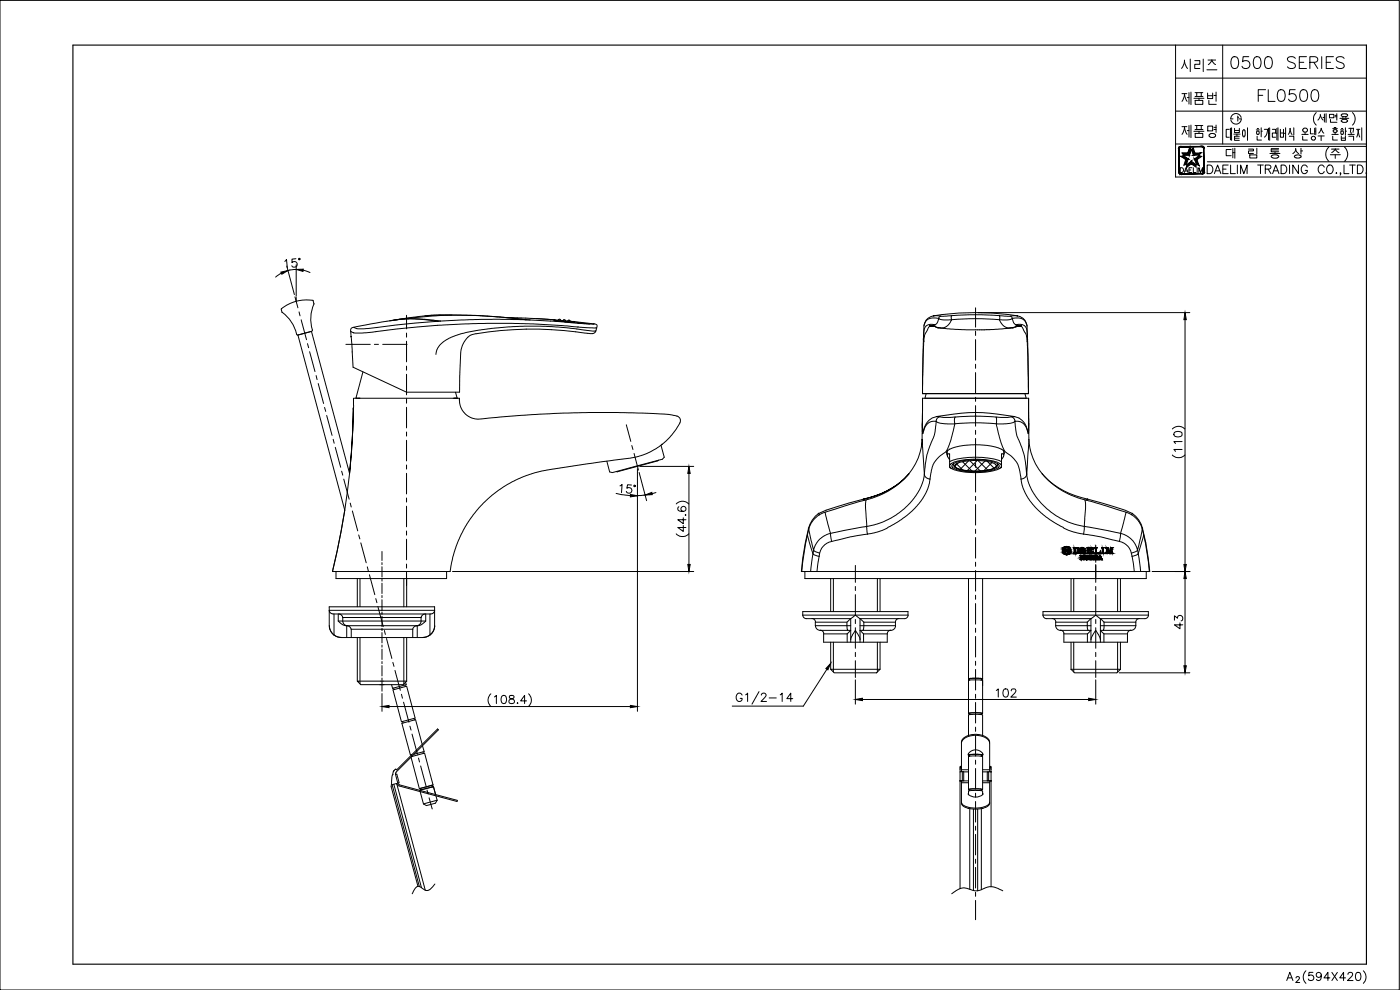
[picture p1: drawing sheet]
<svg xmlns="http://www.w3.org/2000/svg" width="420mm" height="297mm" viewBox="0 0 420 297" stroke-linecap="round" stroke-linejoin="round" font-family="sans-serif">
<defs><g id="words">
<text font-size="13.7" x="347.5" y="44.8">제품명</text>
<text font-size="11.5" x="347.8" y="22.6">시리즈</text>
<text font-size="10.6" x="347.5" y="32.5">제품번</text>
<g font-size="7.1">
<text x="368.3" y="21.9">0500 SERIES</text>
<text x="376.4" y="31.7">FL0500</text>
<text x="219.8" y="212.4">G1/2-14</text>
</g>
<text font-size="6.2" x="84.3" y="81.5">15°</text>
<g font-size="5.7">
<text x="184.9" y="149.2">15°</text>
<text x="356" y="189.8" transform="rotate(-90 356 189.8)">43</text>
<text x="297.7" y="210.3">102</text>
</g>
</g></defs>
<!-- layer: 0 -->
<path d="M21.9 13.5h388.2v275.8h-388.2z" fill="none" stroke="#000" stroke-width=".34"/>
<g fill="none" stroke="#000" stroke-width=".3">
<path d="M0 .1h419.9v296.9h-419.9zM352.8 13.5v39.6h57.3M366.9 13.5v29.7M352.8 33.3h57.3M352.8 23.4h57.3M370.5 38.5v1.3h1.4v-1.3M370.5 39.1h1.4M373 39.2v1.6l.3 .3 .3-.4M373 39.2l.3-.3 .3 .3M373.6 39.2v1.5M374.4 38.3v3.8M377 39h1"/>
<path d="M377.3 38.6h.4M378.5 38.3v2.7M378.5 39.4h.3M379.4 38.8h1l-.2 1.2-.7 1.1M380.7 38.5v3.5M380.7 40h.3M381 38.3v3.8M381.8 38.8h1v1.1h-1v1.3h1M382.9 40h.3M383.2 38.5v3.5M383.5 38.3v3.8M384.3 38.8v2.4h.9v-2.4"/>
<path d="M384.3 39.9h.9M385.4 40h.4M385.8 38.3v3.8M388.3 38.3v2.2M391.7 39.8v.5M392.3 38.9v.3M392.4 38.9a.72 .72 0 0 0-1.1-.5 .72 .72 0 0 0 0 1.2 .72 .72 0 0 0 1.1-.4M393.3 38.5v1.7h.9M394.5 39.4h.4M394.5 38.5v1.9M394.9 38.3v2.2M395 33.8a2.59 2.59 0 0 0 0 3.7"/>
<path d="M395.5 36l.8-1.4 .8 1.4M395.7 39.9l.5-.5 .3-.9 .3 .9 .5 .6M396.2 34.3v.3M397 35.2h.5M397.5 34.2v2.4M398 34.1v2.6M399 34.3h1.3v1h-1.3zM399.3 35.8v.9h1.9M400 38.6h1.4M400.1 39.4a.54 .54 0 0 1 .6-.5 .54 .54 0 0 1 .5 .6l-.1 .1M400.1 39.4l.5 .3h.5M400.4 38.3h.5"/>
<path d="M400.6 34.6h.6M400.6 35h.6M400.7 39.8v.5M401.2 34.1v2M402.1 35.5h2.7M402.3 39h.9M402.6 34.7l.7 .3 .7-.1M402.6 36.2v.2M402.6 36.4l.6 .3 .9-.1M402.6 38.6h.4M402.9 35.9h1.2M402.9 35.9l-.3 .2"/>
<path d="M403 34.2l-.4 .2v.3M403 34.2h1M403 35.2v.3M403.8 39.4h.3M403.8 38.3v2.2M403.9 35.2v.3M404 34.2l.4 .2v.3M404 35.9l.5 .4-.5 .3M404.4 34.7l-.4 .3M404.8 38.5h.6l-.1 1.2M405.5 38.5h.7l-.1 1.2M405.5 39.8v.5"/>
<path d="M405.9 33.8a2.59 2.59 0 0 1 0 3.7M407.1 38.8h1M407.6 38.8v.3M408.7 38.3v3.8M352.8 43.2h57.3M354.2 50.3h.5a.78 .78 0 0 1 .5 .7 .78 .78 0 0 1-.5 .8h-.5zM355.4 51.8l.6-1.5 .5 1.5M355.6 51.3h.7M356.8 51h.6M357.7 50.3h-.9v1.5h.9M358.1 50.3v1.5h.8M359.3 50.3v1.5"/>
<path d="M359.8 51.8v-1.5l.5 1.5 .6-1.5v1.5M362.3 49.5h.8a1.39 1.39 0 0 1 .9 1.3 1.39 1.39 0 0 1-.9 1.3h-.8zM362.3 43.9h47.8M362.3 48.5h47.8M364.4 52.1l1-2.6 1 2.6M364.8 51.3h1.2M367 50.7h1M368.6 49.5h-1.6v2.6h1.6M369.3 49.5v2.6h1.5M370.3 40.2h1.9M370.5 41.5h1.4M371.3 49.5v2.6"/>
<path d="M371.9 40.9h-1.4v1.2h1.4M372.3 52.1v-2.6l1 2.6 1-2.6v2.6M374.7 44.7h1.5v.6h-1.5v.7h1.5M375.1 46.5h2.1v.9h-2.1zM377.2 44.5v1.7M377.3 40.9v1.1h1.3M377.4 49.5h1.7M378.3 49.5v2.6M379.7 50.7l1.5-.1 .2-.3-.1-.5-.5-.3h-1.1v2.6M380.6 50.7l.8 1.4M381.1 46h3M381.5 45h2.2"/>
<path d="M381.9 52.1l1-2.6 .9 2.6M382 46.5a.41 .41 0 0 0-.5 .5 .41 .41 0 0 0 .5 .4M382 46.5a1.09 1.09 0 0 1 1.7 .6l-.4 .3M382 47.4h1.3M382.3 51.3h1.2M382.7 45.6v.4M383.8 44.6h-2.3v.9h2.3M384.5 49.5h.8a1.39 1.39 0 0 1 .9 1.3 1.39 1.39 0 0 1-.9 1.3h-.8zM386.6 40.3l.5-.9 .1-.9 .2 1.3 .3 .6M386.9 40.9h1.4v1.2M387 49.5v2.6M388.5 46.8v.3"/>
<path d="M388.8 44.6l.4 1 .6 .5M388.9 44.6l-.2 .7-.7 .8M389 46.6l-.5 .2M389 46.6h1M389.7 49.5v2.6l-1.7-2.6v2.6M390 46.6a.41 .41 0 0 1 .5 .4 .41 .41 0 0 1-.5 .4h-.8l-.7-.3M390.4 44.5v1.7M390.4 45.3h.5M390.7 40.3h1.9M390.9 40.9v1.1h1.4M392.3 50.2a.93 .93 0 0 0-1-.7 .93 .93 0 0 0-.8 1v.6a.91 .91 0 0 0 .9 1 .91 .91 0 0 0 .9-1h-.6M395.6 40.8h1.8"/>
<path d="M396.5 40.8v1.4M397.4 50.2a.88 .88 0 0 0-1.3-.6 1.36 1.36 0 0 0-.5 1.5 1.36 1.36 0 0 0 1.2 1l.6-.6M398.4 49.9l.3-.3a1.22 1.22 0 0 1 1.4 .6 1.22 1.22 0 0 1-.3 1.5l-.2 .3a1.23 1.23 0 0 1-1.4-.6 1.23 1.23 0 0 1 .2-1.5zM398.8 44.1a2.94 2.94 0 0 0 0 4.3M399.2 46.4h3.1M399.6 44.7h2.3M399.7 45.8l1-1.1 .5 .7 .6 .4M399.7 40.3h1.9M400 40.9v1.1h1.4M400.7 46.4v1.1M400.9 52h.3zM402.4 52h-.2h.2l-.2 .6"/>
<path d="M402.5 40.8v1.3h1.3v-1.3M402.5 41.4h1.3M403.4 49.5v2.6h1.4M403.5 44.1a2.86 2.86 0 0 1 0 4.3M404.6 40.3h1.8M404.8 40.9h1.4v1.2M405 49.5h1.7M405.9 49.5v2.6M407.2 41.1l.4-2 .5 2M407.4 49.5h.8a1.39 1.39 0 0 1 .9 1.3 1.39 1.39 0 0 1-.9 1.3h-.8zM409.9 52h.3zM107.5 119.5h14.5"/>
<path d="M136 119.5h1.2h-.8M276.9 118.1h31.8M241.6 173.6h102.4M264.1 171.5h76.8M319.6 164.7h.2v.3l.9-.3-.4 .3 .3 .6h-.3l-.3-.4-.2 .4h-.2zM321.1 165.3a.95 .95 0 0 1-.8 .8 .95 .95 0 0 1-1-.5M321.3 164.7a1.25 1.25 0 0 0-1.5-.7 1.25 1.25 0 0 0-.9 1.3h.5a.8 .8 0 0 1 .3-1 .8 .8 0 0 1 1.1 .2l.5 .2M321.4 165.1h-.6v.2h.3M321.4 165.1a1.25 1.25 0 0 1-1 1.3 1.25 1.25 0 0 1-1.4-.8h.2M131.2 240.1l-4.1 1.1M386.2 294.2l.9-2.5 .9 2.5M386.5 293.4h1.2"/>
<path d="M389 293.4l.3-.4h.3l.4 .4-.3 .5-.8 .9h1.2M391.9 291.3a2.59 2.59 0 0 0 0 3.7M394 291.7h-1.1l-.1 1.1a.87 .87 0 0 1 1.3 0 .87 .87 0 0 1-.2 1.3 .87 .87 0 0 1-1.3-.4M396.5 292.6a.76 .76 0 0 1-1 .6 .76 .76 0 0 1-.3-1.2 .76 .76 0 0 1 1.2 .1 1.31 1.31 0 0 1-.8 2.1l-.5-.3M399.1 293.4h-1.8l1.2-1.7v2.5M399.7 291.7l1.7 2.5M401.4 291.7l-1.7 2.5M403.8 293.4h-1.7l1.1-1.7v2.5M404.5 292.3l.5-.6h.5l.4 .5-.3 .8-1.2 1.2h1.7M407.1 291.9a.8 .8 0 0 1 1.2 .3 1.15 1.15 0 0 1 .1 1.4 1.15 1.15 0 0 1-1.3 .5 1.92 1.92 0 0 1 0-2.2zM409.2 291.3a2.59 2.59 0 0 1 0 3.7"/>
<circle cx="377.5" cy="39.9" r=".5"/>
<circle cx="402.8" cy="39.9" r=".5"/>
<circle cx="394.1" cy="41.5" r=".61"/>
</g>
<!-- layer: DIM -->
<g fill="none" stroke="#000" stroke-width=".3">
<path d="M192 139.9h16.2M286.5 139.8l.8 .7a15 15 0 0 0 11.4-.3l.3-.4M286.7 139.4l.6-.4a15.9 15.9 0 0 1 11.4 .3l.3 .7-.8 .6a15.8 15.8 0 0 1-11.5-.4l-.2-.3zM202.9 151.2a2.59 2.59 0 0 1 3.8 0M203.8 152a.7 .7 0 0 0-.4 .7 .7 .7 0 0 0 .5 .6 1.43 1.43 0 0 0 2-.5 .75 .75 0 0 0-.7-.9 .75 .75 0 0 0-.8 .7 .75 .75 0 0 0 .7 .8M205.1 157.7v1.8l-1.7-1.2h2.5M205.1 155.3v1.8l-1.7-1.2h2.5M205.7 154.5h.2zM206.8 142.1v27.3M135.8 171.5h72.4M202.9 160.2a2.59 2.59 0 0 0 3.8 0M114.6 208.1v5.3"/>
<path d="M248.2 200.8l-7.1 11.1h-21.3M130.5 265.2l-1.4 1.6-.7 .4-.8-.1-1.7-1.1h-.6l-.6 .4-1 1.8M300.9 267.3l-1.4-.7-1.7-.5h-1.3l-3.2 1.2-.9-.1-3.3-.8-1.4 .4-2.1 1.4"/>
</g>
<!-- layer: 08_ALL_FEATURES -->
<g fill="none" stroke="#000" stroke-width=".3">
<path d="M279.1 97.9h.1M279.3 97.8l-.6 .4-1.1 2.1-.4 2.2M279.3 97.8h.1M279.3 97.8l1.5 .3M279.4 97.8h.1M280.2 94.8a3.3 3.3 0 0 0-2.9 3l-.4 20.3M280.2 94.8a81.9 81.9 0 0 1 25.2 0M280.3 94.8l2 .1M280.3 94.7h-.1M280.5 97.4h-1.8l-1.1 .8-.4 1.6v2.7M280.5 97.4l.8-.6 .4-1.3 1.4 .5h2.5l-.9 1.4-1 .8-.9 .2-1-.1M280.5 97.4l.3 .7"/>
<path d="M280.8 98.1l3.6 .6 5.6 .3 8.1-.1 5.6-.6M282.3 94.9l3.3-.2v1.3M282.3 94.9l-.5 .4a.57 .57 0 0 1-1 .1h-1.4l-1 .4-.6 .6-.5 1.4M285.6 95.9a82.9 82.9 0 0 1 14.4 0M292.8 94.4l-7.2 .3M292.8 94.4l7.2 .3M299.9 96l1 1.5 .7 .6 1.1 .3 1-.1M303.2 94.9h.2a.48 .48 0 0 1 .4 .6 .48 .48 0 0 1-.7 .4l-3.2 .1M304.7 98.1l-1 .2M305 97.4l-.3 .7M305.4 94.8a3.3 3.3 0 0 1 2.8 3l.5 20.3M305.4 94.8l-5.5-.1v1.3"/>
<path d="M305.4 97.8v.1M306.2 97.8h.1M306.3 97.8h.1M306.3 97.8h-.7l-.9 .3M306.4 97.9l.4 .3 1.1 2.1 .4 2.2M308.2 97.8l-.5-1.4-.6-.6-1-.4h-1.4a.55 .55 0 0 0-.7 .1 .55 .55 0 0 0 0 .8l.3 .7 .5 .4h2l1.1 .8 .4 2.2v2.1M107.2 119.5h-1.1v2.2M137.9 119.5l.1 2 1.1 2.1 2 1.6 2.1 .6 18.6-1.5 14.9-.5 16 .1 6.7 .3 2.7 .4a1.79 1.79 0 0 1 2 1 1.79 1.79 0 0 1-.6 2.2l-1.8 2.6-1.9 2-2.2 1.7-2.1 1.3a19.7 19.7 0 0 1-6.9 2.1l-12.5 1.7-13.4 2.1-6.3 2-5.2 2.7-3.4 2.5-2.9 2.6-2.9 3.4-1.8 2.6-1.9 3.4-1.4 3.5-1.1 3.3-.7 4.2h-35.3M276.9 119.5l-.2 12.3M276.9 119.5l-.1 7.5M276.9 119.5h31.8M276.9 118.1h31.8"/>
<path d="M277.2 102.5l-.3 15.6M308.3 102.5l.4 15.6M308.7 119.5v7.7M308.7 119.5v7.4M106 122.5v.3M106 122.2h.1M106.1 121.6v.9M276.8 127l.1 1.9 .3 .3M281 126.4l-.5 4-2.3 6.1-.8 5.8M281 126.4h-1.3l-1.2 .6-.9 1.2-.6 1.9-.2-2.9M281 126.4l.3-.9 .8-.5 1 .3 3.5-.2-.2 .8 .2 1.3M281 126.4l1.4 .6 4.2 .2"/>
<path d="M281.1 125h-.1a57 57 0 0 1 23.5 0M281.1 125a4.7 4.7 0 0 0-3.5 2.8l-.5 1.8M281.1 125h1M286.6 127.2l-1.2 4.8-1 2.8-.6 .8-2.2 1.7-1.3 1.6-.8 2.2-.4 2.6M286.6 127.1a66.1 66.1 0 0 1 12.4 .1l.9 4 1 3 .8 1.4 1.7 1.2 1.8 2 .7 2 .5 2.9M286.7 125.1h.7a60.4 60.4 0 0 1 11.5 0M303.4 125l-.9 .3-3.6-.2 .1 2.1 4.1-.2 1.5-.6 .5 4.2 2.3 6.1 .7 5.6 .7-10.5M304.5 125a4.7 4.7 0 0 1 3.4 2.8l.5 1.8M304.5 125h-1.1l.6 .3 .5 .6a.36 .36 0 0 0 0 .5 .36 .36 0 0 0 .5 0l1.3 .2 1.1 .7 .6 .9 .6 1.9 .1-2.9M308.7 127.5l-.1 1.3-.2 .4M308.7 127.2h.1M308.7 127.2v.3"/>
<path d="M308.7 126.9v.3M308.7 127.2l.1 4.6M308.8 131.8a17.3 17.3 0 0 0 4 10.3M103.5 153.1l-1.1 6.1-2.6 12.3M104.9 142l.6-6.5 .5-13a219 219 0 0 1-6.2 49M242.7 158.5v.2M242.7 158.7l1.5 6.4 .4-1.5 1.2-1.6 1.5-1.2 1.6-.7a.24 .24 0 0 1 .4 0 .24 .24 0 0 1 0 .4l.3 2M242.7 158.7l-.4 1.8M245.7 154.1l.2 .4M245.7 154.1a8.1 8.1 0 0 0-3 4.4l-1.8 8.9-.4 4.1h104.6l-1.2-8.6-1-4.4M245.9 154.5l-1.9 1.7-1.3 2.5M247.6 153.7l-1.7 .8"/>
<path d="M259.2 149.8a24.3 24.3 0 0 0 13.6-7.6 24.3 24.3 0 0 1-13.6 7.6zM259.6 150.1l-12 3.6M259.6 150.1l-.4-.3a89.4 89.4 0 0 0-13.5 4.3M259.9 150l-.2 1.7 .4 6.2-10.8 2.1-1.7-6.3M272.8 142.2a17.5 17.5 0 0 0 3.9-10.4l.7 10.5M272.8 142.2l-2.7 2.7-3.7 2.6-3 1.4-3.8 1.2M277.4 142.3l-.3 1.9-.6 1.7-1.6 2.8-3.4 3.8-3.4 2.5a25 25 0 0 1-8 3.1l.2 2.2M277.4 142.3l.5 1 1.2 .4M279.1 143.7l-.6 2.9-1.6 2.9-1.7 2.3-2.2 2.2-2.5 1.9-4.5 2.7-2.6 1-3.1 .7M306.4 143.7l1.3-.5 .4-.9 .9 3.4 1.8 3.2a23.4 23.4 0 0 0 14.6 9.2l-.2 2.2M306.5 143.7l.5 2.7 1.1 2.3 1.9 2.7 2.4 2.5 2.8 2.1 4.2 2.5 2.8 1.1 3 .7M312.8 142.1v.1"/>
<path d="M312.8 142.2a23.9 23.9 0 0 0 13.6 7.6 86.3 86.3 0 0 1 13.5 4.3M312.8 142.2l2.7 2.7 3.7 2.6 2.3 1.1 4.5 1.5M325.6 150l.2 2.5-.4 5.4 6.8 1.3 5.3 1.2 1.2 .7 1.4 1.2 .7 1.2 .6 1.6 1.4-6.4 .4 1.8M326 150.1l11.9 3.6M326.4 149.8l-.4 .3M337.9 153.7l1.7 .8 .3-.4M337.9 153.7l-1.6 6.3-.3 2.5M339.6 154.5l1.9 1.7 1.3 2.5 .1-.2M339.9 154.1a7.5 7.5 0 0 1 3 4.4M122 173.6h12M242.3 160.5l-1 5.4-.7 5.5M242.3 160.5l1.7 5.7 1.4 .7h.4l.5-1.7 .8-1.3 1.1-.9 1.4-.5"/>
<path d="M244.2 165.1l.6 .5 1.2 .3M244.2 165.1l-.9 6.3M245.8 166.9l-.6 4.5M260.3 160.3l-5 .8-5.7 1.4M325.2 160.3l5.1 .8 6.9 1.8 1.7 1.5 .4 .9 .4 1.6 1.8-.7 1.7-5.7M339.5 165.9l1.4-.4 .5-.4 .9 6.3M339.8 166.9l.6 4.5M343.2 160.5l1.1 5.4 .6 5.5"/>
</g>
<!-- layer: CENTER -->
<g fill="none" stroke="#000" stroke-width=".3">
<path d="M188 127.5l1.3 4.9M189.6 133.7l.3 1.2M190.3 136l1.3 5M100.8 171.5v2.1M134 171.5v2.1M241.6 171.5v2.1M256.7 169.7v5M256.7 176v1.2M256.7 178.4v6.2M328.8 169.7v5M328.8 176v1.2M328.8 178.4v6.2"/>
<path d="M344 171.5v2.1M256.7 185.9v1.2M256.7 188.3v6.2M256.7 195.7v1.3M256.7 198.2v5.1M328.8 185.9v1.2M328.8 188.3v6.2M328.8 195.7v1.3M328.8 198.2v5.1"/>
</g>
<!-- layer: DWG -->
<g fill="none" stroke="#000" stroke-width=".3">
<path d="M84.4 92.9l.3 .9M84.7 93.7a12 12 0 0 1 4.5 6.8h.2M93.5 99.4l11.4 42.6M93.5 99.4l-4.1 1.1M93.8 99l-.3 .4M93.8 90.1a11.3 11.3 0 0 0-9.4 2.7M93.8 90.1l.4 1M94.2 91.1a11.6 11.6 0 0 0-.5 7.9M293.5 93.8h63.6M355.6 95.9v73.5M89.4 100.5l14.1 52.6M108.9 111.6l-2.1 7.9h1.2h-.8"/>
<path d="M122 119.5h15.9v.6M136.7 117.7l.5 1.8M278 118.1l-.4 1.4h30.4l-.4-1.4M197.4 138.3l-12.1 3.2M197.6 138.1l-.2 .2M198.4 133.6l.9 3.6-.5 .6-15 4-.8-.2-.9-3.2M351.8 136.5a2.59 2.59 0 0 0 3.8 0M351.8 128.7a2.59 2.59 0 0 1 3.8 0M352.4 129.8a1.98 1.98 0 0 1 2.3 0 .86 .86 0 0 1-.4 1.2 1.15 1.15 0 0 1-1.4 .1 1.15 1.15 0 0 1-.5-1.3zM354.8 134.9h-2.5l.5 .6M354.8 132.5h-2.5l.5 .6M185 141.5h.3"/>
<path d="M191.3 140.6v72.8M191.8 141.8l2.3 8.4M196.9 147.8a22.1 22.1 0 0 1-12 .2M100.8 173.6h21.2v8.5M107.2 173.6v8.5M108 173.6v8.5M121.2 173.6v8.5M249.3 173.6v9.9M250.1 173.6v9.9M263.3 173.6v9.9M264.1 173.6v9.9M290.7 173.6v40.4"/>
<path d="M294.9 173.6v40.4M321.4 173.6v9.9M322.2 173.6v9.9M335.4 173.6v9.9M336.3 173.6v9.9M345.8 171.5h11.3M355.6 173.6v26.2M98.8 183.1h31.6v.2l-.2 .5-.9 .4h-29.4l-.8-.4zM98.8 187.7a3.5 3.5 0 0 0 3.6 3.5M100.2 190.5l1 .6 1.2 .2h24.5l1.1-.2 1-.6M100.2 184.2v6.3M101.5 186.3l1.3 1.1 .9 .3h21.9l.8-.3 1.4-1.1"/>
<path d="M101.5 186.3h26.3M101.5 184.2v2.1M101.6 184.2l.8 .2 .5 .9M102.9 185.3l.1 1.6 .5 .7 .5 .1M102.9 185.3h23.5M105.4 188.8l-.4-.7-.9-.4v3.6M105.4 188.8h18.5M105.4 188.8v2.5M107.2 191.3v13.1M108 191.3v13.9M121.2 191.3v13.9M122 191.3v13.1"/>
<path d="M123.9 188.8v2.5M125.1 187.7l-.7 .3-.5 .8M125.2 187.7v3.6M126.4 185.3l-.2 1.8-.6 .5-.6 .1M127.6 184.2l-.7 .2-.5 .9M127.8 184.2v2.1M129 184.2v6.3l.9-.9 .5-1.5v-6h-31.6v6.1l.6 1.4 .8 .9M130.5 187.7a3.5 3.5 0 0 1-3.6 3.5M240.9 184.5l.5 .9 .6 .2h13.3M240.9 183.5h31.6v1.1h-31.6zM243.6 185.6l.7 .2 .4 .9M244.7 187.7a1.42 1.42 0 0 0 1.4 1.4"/>
<path d="M246.1 189.1h9.2l-1 1.1M246.1 189.1l.7 .2 .4 .9M247.2 190.2h7.1M247.2 190.2v2.5h19.1v-2.5M249.3 192.7v8.1M250.1 192.7v8.9M254.2 186.7h-9.5v1h10.6M254.3 190.2v2.5M255.3 185.6l-.3 .3a1.93 1.93 0 0 0-.8 2l.3 1.2M255.3 185.6l1.4-1 1.4 1M255.3 191.9l.3-.9 1.1-1.9 1.1 1.7 .3 1.1M255.3 185.6v7.1"/>
<path d="M258.1 187.7h10.6M258.1 185.6v7.1M258.1 185.6l1.1 1.1M259.2 190.2v2.5M259.2 190.2h7.1M259.2 186.7v1.4l-.2 1M259.2 186.7h9.5M263.3 192.7v8.9M264.1 192.7v8.1M267.4 189.1l-.7 .2-.4 .9M268.7 186.7v1M268.8 187.7a1.42 1.42 0 0 1-1.5 1.4h-9.2l1.1 1.1"/>
<path d="M269.8 185.6l-.6 .2-.5 .9M272.5 184.5l-.4 .9-.6 .2h-13.4M313 184.5l.5 .9 .6 .2h13.3M313 183.5h31.6v1.1h-31.6zM315.8 185.6l.6 .2 .5 .9M316.8 187.7a1.42 1.42 0 0 0 1.4 1.4M316.8 187.7h10.6M316.8 186.7h9.5M316.8 186.7v1M318.2 189.1h9.2l-1.1 1.1M318.2 189.1l.7 .2 .4 .9M321.4 192.7v8.1"/>
<path d="M322.2 192.7v8.9M326.3 186.7v1.6l.3 .8M326.3 190.2h-7v2.5h19.1v-2.5M326.3 190.2v2.5M327.4 185.6l-1.1 1.1M327.4 191.9l.5-1.2 .9-1.6 .9 1.3 .5 1.5M327.4 185.6v7.1M327.4 185.6l1.4-1 1.4 1h13.4M330.2 187.7h10.7M331.3 190.2h7.1M331.3 190.2v2.5M331.3 186.7l-1.1-1.1v7.1"/>
<path d="M331.3 186.7v2l-.3 .4M331.3 186.7h9.6M335.4 192.7v8.9M336.3 192.7v8.1M339.4 189.1l-.6 .2-.4 .9M340.9 187.7a1.42 1.42 0 0 1-1.5 1.4h-9.2l1.1 1.1M340.9 186.7v1M341.9 185.6l-.6 .2-.4 .9M344.7 184.5l-.5 .9-.6 .2M107.2 204.4h14.8l-1 1h-12.7zM114.3 204.4h.7M116.8 212h72.4"/>
<path d="M117.5 205.4l.3 1.1 4.1-1.1M118.2 206.4l.1 .5M120.8 216.5l.1 .4M121.5 205.5l.2 .5M121.7 204.7l.2 .7M122 205.9l-4.1 1.1 2.6 9.6 4.1-1.1-2.6-9.6M124.2 215.5l.2 .5M147.3 208.2a2.5 2.5 0 0 0 0 3.7M148.4 209.1l.6-.5v2.5M150.7 208.8a.77 .77 0 0 1 1.2 .3 1.24 1.24 0 0 1-.8 2 1.52 1.52 0 0 1-.4-2.3zM153 208.8v.7l.7 .2a.7 .7 0 0 1 .7 .6 .7 .7 0 0 1-.6 .8l-.9-.2a.92 .92 0 0 1 .1-1 .92 .92 0 0 1 .9-.3 .48 .48 0 0 0 .2-.8zM155.2 211h.2z"/>
<path d="M158 210.3h-1.7l1.1-1.7v2.5M158.6 208.2a2.5 2.5 0 0 1 0 3.7M249.3 200.8h14.8l-1 1.1h-12.7zM256.7 204v7.3M258.8 209.9h67.9M290.7 214l.8-.1 3.4 .1M290.7 214l.3 .1M290.7 204.2l.8-.2 3.4 .2M291 214.4v-.4l1.3-.1h2.1l.2 .5M291 203.8l-.3-.1 1.2-.2 3 .2-.3 .1M291 204.1v-.4l.9-.2 2.4 .1 .3 .1v.4M294.9 214l-.3 .1"/>
<path d="M321.4 200.8l1.1 1.1h12.7l1.1-1.1M321.4 200.8h14.9M328.8 204v7.3M335.9 201.9h21.2M117.9 232.4l-.3 .8-.2 2.8 8 29.9M118 231.5l.7-.8 .3 .3 12.3-12.3 .3 .3-12.7 12.7M118.2 235.3l8.3 31M118.3 231.1l-.3 .6-.1 .7M118.7 232.4l.4-.1 .7 2.6-.4 .1M118.7 232.4l.7 2.6M118.9 231.7l-.2 .6M119 235.1l.8 .7 17.4 4.7v-.4l-17.3-4.6"/>
<path d="M119 235.1l-1.3 .3 8.2 30.6M119 235.1l8.6 32M119.4 235l.5 .5M123.7 227l3.7-1 2.6 9.5-4.1 1.1-2.5-9.4M126 237.1l4.1-1.1 1.1 4.1-.5 .9-2.7 .7-.9-.5zM126.3 237l-.1-.5 .1 .5M126.7 223.3l-2-7.4-4.1 1.1 2.6 9.6 .4-.1M126.8 223.8l.5 1.7-3.1 .8M127 225.6l.1 .5M128.1 236.5l2-.5 .6 2.4M128.1 236.5l-2.1 .6M129.6 235.6l.2 .5"/>
<path d="M288.1 230.7h.4M288.1 230.3h.4M288.5 229.9h-.4l.1 1.7M288.5 234.3l.1 7 1.2 1 2.3 .5 3-.3 1-.4 .8-.7 .1-7.1M288.5 231.5l.1-9 .6-.8 .9-.5 2.2-.6 2.9 .5 .9 .5 .8 .8 .1 9.1M288.5 222.8l.3-.9 .6-.6 1.2-.6 1.8-.4 1.5 .1 1.6 .5 1.3 1 .2 .9M288.5 234.9h2.2M288.5 231h2.2M288.8 231.5l-.7 .1v35M288.8 234.3h-.7h2.6M288.8 234.3h.4M288.8 231.5h.4v2.8"/>
<path d="M288.8 231.5v2.8M289.2 231.6h1.5M290.6 226.3l.1 .1M290.7 236.8l1-.1 3.2 .1M290.7 238.3l-.1 .1M290.7 238v.4M290.7 236.8l.3 .2M290.7 226.5l1.4-.2 2.8 .2M290.7 220.7v-6.2l1.4-.2 2.8 .2v6.2M290.7 226.1l.1 .8M290.7 226.5l.3 .1M290.7 226.1v.4"/>
<path d="M290.7 226.1a2.65 2.65 0 0 1 4.2 0M290.7 238.4a3.4 3.4 0 0 0 4.2 0M290.7 226.6l.3 .3v-.4l.3-.1h2.9l.4 .1v.4l.3-.3M290.8 226.9l2.9-.1 1.2 .2v9.8M290.8 226.9l-.1 .1v9.8M291 237.2v-.4l.7-.1 2.6 .1h.3v.4M294.9 238v.4l-.1-1.1-3.8-.1-.3 .1v1.1M294.9 238.3v.1M294.9 236.8l-.3 .2M294.9 226.5v-.4l-.1 .8M294.9 226.5l-.3 .1M294.9 234.9h2.1"/>
<path d="M294.9 231.6h1.4M294.9 231h2.1M294.9 226.3v.1M296.3 234.3h.4M296.7 234.3h.7h-2.5M296.7 234.3v-2.8h-.4v2.8M296.7 231.5l.7 .1M297 229.9h.4v36.2M297 230.7h.4M297 230.3h.4M288.5 240.7l.4 .8 .8 .4 2.8 .6 1.5-.1 1.8-.5 1-.7 .2-.5M291 242.6v24.2"/>
<path d="M292.1 242.8v24.4M293.4 242.8v24.5M294.5 242.6v24.3"/>
</g>
<!-- layer: CL -->
<g fill="none" stroke="#000" stroke-width=".3">
<path d="M88.5 89.1l.9 3.3M89.7 93.6l.3 1.2M90.4 96l1.6 5.9M122 94.6v4.1M122 99.9v1.3M292.8 92.4v5.8M292.8 99.4v1.3M92.3 103.1l.3 1.2M92.9 105.5l1.6 6M94.9 112.7l.3 1.2M95.5 115.1l1.6 6M103.8 103.3h7.3"/>
<path d="M112.4 103.3h1.2M114.9 103.3h7.3M122 102.4v6.2M122 109.8v1.3M122 112.3v6.2M122 119.7v1.3M292.8 101.9v6.2M292.8 109.3v1.2M292.8 111.8v6.2M292.8 119.2v1.2M97.4 122.2l.3 1.2M98 124.7l1.7 5.9"/>
<path d="M100 131.8l.3 1.2M100.6 134.2l1.6 6M122 122.2v6.2M122 129.6v1.2M122 132.1v6.2M122 139.5v1.2M292.8 121.7v6.2M292.8 129.1v1.2M292.8 131.6v6.1M292.8 139v1.2M102.5 141.4l.4 1.2M103.2 143.7l1.6 6.1"/>
<path d="M105.1 150.9l.3 1.2M105.7 153.3l1.7 6M122 142v6.2M122 149.4v1.3M122 151.9v6.2M122 159.3v1.3M292.8 141.5v6.1M292.8 148.9v1.2M292.8 151.4v6.2M292.8 158.8v1.2M107.7 160.5l.3 1.2M108.3 162.9l1.6 6"/>
<path d="M110.2 170.1l.3 1.2M110.9 172.5l1.6 5.9M112.8 179.6l.3 1.2M114.6 165.5v2.7M114.6 168.8v.6M114.6 170v3.1M114.6 173.7v.7M114.6 175v3.1M114.6 178.7v.6M114.6 179.9v3.1M122 161.8v6.2M122 169.2v1.3"/>
<path d="M122 171.7v4.1M292.8 161.3v6.2M292.8 168.7v1.2M292.8 171.2v6.2M292.8 178.6v1.2M328.8 163.6v3.9M328.8 168.1v.6M328.8 169.4v3.9M113.4 182l1.6 6M114.6 183.6v.7M114.6 184.9v3.1M114.6 188.6v.6"/>
<path d="M114.6 189.8v3.1M114.6 193.5v.7M114.6 194.8v3.1M114.6 198.5v.6M114.6 199.7v3.1M115.4 189.2l.3 1.2M116 191.6l1.6 6M117.9 198.7l.3 1.2M292.8 181.1v6.2M292.8 188.5v1.2M292.8 191v6.1M292.8 198.4v1.2"/>
<path d="M114.6 203.4v.7M114.6 204.7v2.7M118.5 201.2l1.6 5.9M120.5 208.3l.3 1.2M121.1 210.7l1.6 6M123 217.9l.4 1.2M292.8 200.9v6.1M292.8 208.3v1.2M292.8 210.8v6.1M292.8 218.2v1.2M123.7 220.2l1.6 6M125.6 227.4l.3 1.2"/>
<path d="M126.2 229.8l1.6 6M128.1 237l.4 1.2M128.8 239.4l.9 3.3M292.8 220.7v6.2M292.8 228.1v1.2M292.8 230.6v6.2M292.8 238v1.2M292.8 240.5v6.2M292.8 247.9v1.2M292.8 250.3v6.2M292.8 257.8v1.2M292.8 260.3v6.1"/>
<path d="M292.8 267.7v1.2M292.8 270.2v5.8"/>
</g>
<!-- layer: DWG -->
<g fill="#000" stroke="#000" stroke-width=".3">
<path d="M355.6 93.8l.4 2.1h-.7zM193.6 148.5l2-.8 .1 .7zM355.3 169.4h.7l-.4 2.1zM355.6 171.5l.4 2.1h-.7zM355.3 199.8h.7l-.4 2.1zM114.6 212l2.2-.3v.6zM189.2 211.7l2.1 .3-2.1 .3zM256.7 209.9l2.1-.4v.7zM326.7 209.5l2.1 .4-2.1 .3zM123.4 226.5h.2zM297.3 234.3h.2zM297.3 231.6h.2z"/>
<circle cx="198.7" cy="133.3" r=".07"/>
<circle cx="288.2" cy="234.3" r=".07"/>
<circle cx="290.7" cy="242.5" r=".07"/>
<circle cx="294.9" cy="242.5" r=".07"/>
</g>
<!-- layer: DIM -->
<g fill="#000" stroke="#000" stroke-width=".3">
<path d="M206.8 139.9l.3 2.2h-.7zM206.4 169.4h.7l-.3 2.1zM319.8 166.4h.6zM320 164h.3zM322.1 164.4h1.3zM324.8 164.5h.2zM325 166.8h.2zM325.7 166.9h.2zM325.8 166.8h.2zM326.3 167.8h.2zM326.4 167.7h.2zM327.6 167.2h.2z"/>
<path d="M329 167.3h.1zM329 167.2h.1zM249.3 199l-.8 2-.6-.4z"/>
<path d="M318.9 165.1h.5zM318.9 165.1h.5z"/>
<path d="M318.9 164.9l.3 .2v-.2zM318.9 164.9l.3 .2h-.3z"/>
<path d="M319 165.6l.4 .2zM319 165.6l.4 .2z"/>
<path d="M319 164.7l.2 .2 .1-.2zM319 164.7l.2 .2h-.3zM318.9 164.9h.3zM318.9 164.9h.3z"/>
<path d="M319 164.6h.3zM319 164.6l.3 .1z"/>
<path d="M319.4 164.2h.6zM319.4 164.2h.6z"/>
<path d="M319 165.8h.4zM319 165.8h.4z"/>
<path d="M319.1 164.6h.3zM319.1 164.6h.2z"/>
<path d="M319.1 165.8l.4 .1zM319.1 165.8l.4 .1z"/>
<path d="M318.9 165.1l.5 .2v-.2zM318.9 165.1l.5 .2h-.5z"/>
<path d="M319.2 165.9l.4 .2zM319.2 165.9l.4 .2z"/>
<path d="M319.2 164.4l.3 .1zM319.2 164.4l.3 .1z"/>
<path d="M319.2 164.5h.3zM319.2 164.5l.2 .1h-.3z"/>
<path d="M319.6 165.2h.4zM319.6 165.2h.4z"/>
<path d="M319.2 166.1h.5zM319.2 166.1h.5z"/>
<path d="M319.2 166.1h.6zM319.2 166.1h.6z"/>
<path d="M319.2 164.3h.5zM319.2 164.3l.3 .1z"/>
<path d="M319.6 164.7l.2 .3v-.3zM319.6 164.7l.2 .3h-.2z"/>
<path d="M319.6 165.3l.2 .3v-.3zM319.6 165.3l.2 .3h-.2z"/>
<path d="M319.3 166.1h.7zM319.3 166.1h.7z"/>
<path d="M319.8 166.4h.5zM320 166.4h.3z"/>
<path d="M319.3 164.3h.6zM319.2 164.3h.5z"/>
<path d="M319.4 166.1l.8 .1zM319.4 166.1l.8 .1z"/>
<path d="M319.4 164.2h.6zM319.3 164.3h.6zM319.3 164.3h.6zM319.3 164.3h.6z"/>
<path d="M320 165.2h.3zM320 165.2h.3z"/>
<path d="M319.6 165.2h.4zM319.6 165.2l.2 .1z"/>
<path d="M320 164h.4zM319.8 164h.6z"/>
<path d="M319.6 165l.7 .2zM319.6 165l.7 .2h-.7z"/>
<path d="M319.6 165h.7zM319.6 165h.7z"/>
<path d="M320 165.2l.6 .4-.3-.4zM320 165.2l.6 .4h-.3z"/>
<path d="M319.8 164h.7zM319.7 164h.8z"/>
<path d="M319.7 164l.9 .1zM319.6 164.1h1z"/>
<path d="M319.7 166.4h.8zM319.7 166.4h.7z"/>
<path d="M319.6 164.1h1.1zM319.5 164.1h1.2z"/>
<path d="M319.6 166.3h1zM319.6 166.3l.9 .1z"/>
<path d="M320.2 164.7l.1 .3 .4-.3zM319.8 165l.4-.3 .1 .3z"/>
<path d="M319.5 164.1l1.3 .1zM319.5 164.1l1.3 .1z"/>
<path d="M320.7 166h.4zM320.7 166h.4z"/>
<path d="M319.5 166.3h1.3zM319.5 166.3h1.1z"/>
<path d="M319.4 164.2h1.5zM319.4 164.2h1.5z"/>
<path d="M319.4 166.2h1.4zM319.4 166.2l1.4 .1z"/>
<path d="M320 164.2h.9zM320 164.2h.9z"/>
<path d="M320.3 164.2l.6 .1zM320.3 164.2l.6 .1z"/>
<path d="M319.4 166.2h1.5zM319.4 166.2h1.4z"/>
<path d="M320.4 164.3l.6 .1zM320.4 164.3l.6 .1zM320.6 164.4h.4zM320.6 164.4h.4z"/>
<path d="M320.4 166.1h.5zM320.2 166.2h.7z"/>
<path d="M320.5 166.1h.5zM320.4 166.1h.5zM320.4 166.1h.5zM320.4 166.1h.5z"/>
<path d="M320.6 164.4l.5 .1zM320.6 164.4l.5 .1z"/>
<path d="M320.8 164.5h.4zM320.8 164.5h.4z"/>
<path d="M320.7 166h.4zM320.5 166.1h.5z"/>
<path d="M320.8 164.5l.4 .1zM320.8 164.5l.4 .1z"/>
<path d="M320.9 164.6l.4 .1zM320.9 164.6l.4 .1z"/>
<path d="M320.8 165.8h.4zM320.8 165.8l.3 .2h-.4z"/>
<path d="M320.9 165.8h.3zM320.9 165.8h.3z"/>
<path d="M321 165.7h.3zM321 165.7l.2 .1z"/>
<path d="M321.1 165.5l.2 .1zM321.1 165.5l.2 .1z"/>
<path d="M321 165.6h.3zM321 165.6l.3 .1z"/>
<path d="M320.8 165.1l.6 .2v-.2zM320.8 165.1l.6 .2h-.6z"/>
<path d="M320.8 165.3h.6zM320.8 165.3h.6z"/>
<path d="M321.1 165.3l.2 .2 .1-.2zM321.1 165.3l.2 .2h-.2z"/>
<path d="M322.1 166h.7zM322.1 166h.7z"/>
<path d="M322.1 166h.7zM322.1 166h.7z"/>
<path d="M322.2 164.4h1.2zM322.2 164.4h1.2z"/>
<path d="M322.3 164.4h.5zM322.3 164.4h.5z"/>
<path d="M322.4 164.5h.3zM322.4 164.5h.3z"/>
<path d="M322.4 165.9h.3zM322.4 165.9h.3z"/>
<path d="M322.4 164.4l.3 .1zM322.4 164.4l.3 .1z"/>
<path d="M322.4 164.5h.3zM322.4 164.5h.3z"/>
<path d="M322.4 164.5l.3 1.4v-1.4zM322.4 164.5l.3 1.4h-.3z"/>
<path d="M322.4 165.9h.3zM322.4 165.9h.3z"/>
<path d="M322.4 165.9l.3 .1zM322.4 165.9l.3 .1z"/>
<path d="M322.3 164.4h.4zM322.3 164.4h.4z"/>
<path d="M322.3 166h.4zM322.3 166h.4z"/>
<path d="M322.3 166h.4zM322.3 166h.4z"/>
<path d="M322.3 166h.4zM322.2 166h.5z"/>
<path d="M322.3 164.4h.5zM322.3 164.4h.6z"/>
<path d="M322.3 164.4h.5zM322.3 164.4h.4z"/>
<path d="M322.2 166h.6zM322.2 166h.6z"/>
<path d="M322.8 166h.7zM322.8 166h.7z"/>
<path d="M322.3 164.4h.6zM322.3 164.4h.6z"/>
<path d="M322.3 164.4h.6zM322.3 164.4h.7z"/>
<path d="M322.1 166.1h.9zM322.1 166.1h1z"/>
<path d="M322.1 166.1h1zM322.1 166.1h1.1z"/>
<path d="M322.1 164.3h1zM322.1 164.3h1z"/>
<path d="M322.1 164.3h1.1zM322.1 164.3h1.1z"/>
<path d="M322.1 164.3h1.2zM322.1 164.3h1.2z"/>
<path d="M322.1 164.3l1.3 .1zM322.1 164.3l1.3 .1zM322.1 164.4h1.3z"/>
<path d="M322.1 166.1h1.3zM322.1 166.1h1.1z"/>
<path d="M322.2 164.4h1.3zM322.2 164.4h1.3z"/>
<path d="M323 164.4h.5zM323 164.4h.5z"/>
<path d="M323 164.4h.5zM323 164.4h.5z"/>
<path d="M322.1 166h1.4zM322.1 166h1.4z"/>
<path d="M322.1 166h1.4zM322.1 166l1.3 .1z"/>
<path d="M323.2 164.4h.4zM323.2 164.4h.4z"/>
<path d="M323.1 166h.4zM323 166h.5z"/>
<path d="M323 166h.5zM322.9 166h.6z"/>
<path d="M322.9 166h.6zM322.8 166h.7z"/>
<path d="M323.3 164.4h.3zM323.3 164.4h.3z"/>
<path d="M323.3 164.4l.3 .1zM323.3 164.4l.3 .1z"/>
<path d="M323.3 166h.3zM323.3 166h.3z"/>
<path d="M323.3 166h.3zM323.1 166h.4z"/>
<path d="M323.3 166h.3zM323.3 166h.3z"/>
<path d="M323.4 164.5h.2zM323.4 164.5h.2z"/>
<path d="M323.4 164.5h.3zM323.4 164.5h.3z"/>
<path d="M323.6 165.2h.4zM323.6 165.2h.4z"/>
<path d="M323.4 165.9h.2zM323.4 165.9h.3z"/>
<path d="M323.4 165.9h.2zM323.3 166h.3z"/>
<path d="M323.5 164.5h.2zM323.5 164.5h.2z"/>
<path d="M323.5 164.5l.3 .1zM323.5 164.5l.3 .1z"/>
<path d="M323.5 165.8h.2zM323.5 165.8h.3z"/>
<path d="M323.5 165.8h.2zM323.4 165.9h.3z"/>
<path d="M323.5 164.6l.3 .1zM323.5 164.6l.3 .1z"/>
<path d="M323.6 165.8h.2zM323.6 165.8h.2z"/>
<path d="M323.6 164.7h.2zM323.6 164.7h.2z"/>
<path d="M323.6 165.7h.2zM323.6 165.7l.2 .1z"/>
<path d="M323.6 164.7h.3zM323.6 164.7h.3z"/>
<path d="M323.6 164.7l.3 .2zM323.6 164.7l.3 .2z"/>
<path d="M323.6 165.6h.3zM323.6 165.6h.3z"/>
<path d="M323.6 165.6h.3zM323.6 165.6l.2 .1z"/>
<path d="M323.6 164.9l.3 .1zM323.6 164.9l.3 .1z"/>
<path d="M323.6 165h.4zM323.6 165h.4z"/>
<path d="M323.6 165.4l.3 .1zM323.6 165.4l.3 .1z"/>
<path d="M323.6 165.5h.3zM323.6 165.5l.3 .1z"/>
<path d="M323.6 165l.4 .2v-.2zM323.6 165l.4 .2h-.4z"/>
<path d="M323.6 165.2l.4 .1zM323.6 165.2l.4 .1z"/>
<path d="M323.6 165.3h.4zM323.6 165.3l.3 .1z"/>
<path d="M324.2 166.7h.5zM324.2 166.7h.5z"/>
<path d="M324.2 166.7h.5zM324.2 166.7h.5z"/>
<path d="M324.2 167.9h.5zM324.2 167.9h.5z"/>
<path d="M324.2 166.7h.5zM324.2 166.7h.5z"/>
<path d="M324.2 166.7h.4zM324.2 166.7h.4z"/>
<path d="M324.2 167.9h.5zM324.2 167.9h.5z"/>
<path d="M324.3 165.9h.2zM324.3 165.9h.2z"/>
<path d="M324.3 166.7h.3zM324.3 166.7h.3z"/>
<path d="M324.3 166.7h.3zM324.3 166.7h.3zM324.3 166.7h.3zM324.3 166.7h.3z"/>
<path d="M324.3 167.8h.3zM324.3 167.8h.3z"/>
<path d="M324.3 166.8h.2zM324.3 166.8h.2z"/>
<path d="M324.3 166.8h.2zM324.3 166.8h.2z"/>
<path d="M324.3 167.8h.3zM324.3 167.8h.3zM324.3 167.8h.3zM324.3 167.8h.3z"/>
<path d="M324.3 167.8h.3zM324.3 167.8h.3z"/>
<path d="M324.4 166.8h.1zM324.4 166.8h.1zM324.4 166.8h.1zM324.4 166.8h.1zM324.4 166.8h.1zM324.4 166.8h.1z"/>
<path d="M324.4 167.8h.1zM324.4 167.8h.1z"/>
<path d="M324.4 165.6h.9zM324.4 165.6h.9z"/>
<path d="M324.5 165.5h.8zM324.5 165.5h.8z"/>
<path d="M324.4 165.8l.1 .1zM324.4 165.8l.1 .1z"/>
<path d="M324.3 165.9h.2zM324.3 165.9h.2z"/>
<path d="M324.3 165.9l.2 .1zM324.2 166h.3z"/>
<path d="M324.2 166h.4zM324.1 166h.5zM324.1 166h.5zM324.1 166h.5z"/>
<path d="M324.3 166.8h.2zM324.3 166.8h.2zM324.3 166.8h.2zM324.3 166.8h.3z"/>
<path d="M324.3 166.8h.2zM324.3 166.8h.2zM324.4 166.8h.1zM324.4 166.8h.1z"/>
<path d="M324.4 166.8l.1 .5v-.5zM324.4 166.8l.1 .5h-.1z"/>
<path d="M324.4 167.3l.1 .5v-.5zM324.4 167.3l.1 .5h-.1zM324.4 167.8h.1zM324.4 167.8h.1zM324.4 167.8h.1zM324.4 167.8h.1z"/>
<path d="M324.4 167.8h.1zM324.4 167.8h.1zM324.4 167.8h.1zM324.4 167.8h.1z"/>
<path d="M324.4 167.8h.1zM324.3 167.8h.2z"/>
<path d="M324.4 165.6l.1 .2zM324.4 165.6v.2z"/>
<path d="M324.1 166h.6zM324.1 166h.6z"/>
<path d="M324.3 166.7h.3zM324.3 166.7h.3z"/>
<path d="M324.3 166.7l.3 .1zM324.3 166.7l.3 .1zM324.3 166.8h.3zM324.3 166.8h.3z"/>
<path d="M324.3 167.8h.3zM324.3 167.8h.3zM324.3 167.8h.3zM324.3 167.8h.3z"/>
<path d="M324.3 167.8h.3zM324.3 167.8h.3z"/>
<path d="M324.2 166.7h.4zM324.2 166.7h.5z"/>
<path d="M324.2 166.7h.4zM324.2 166.7h.4zM324.3 166.7h.3zM324.3 166.7h.3z"/>
<path d="M324.3 167.8h.3zM324.3 167.8h.3z"/>
<path d="M324.3 167.8h.3zM324.3 167.8h.3zM324.3 167.8h.3zM324.3 167.8h.3z"/>
<path d="M324.6 165.3v.2zM324.6 165.3l-.1 .2z"/>
<path d="M324.1 166h.6zM324 166h.7z"/>
<path d="M324.2 166.7h.5zM324.2 166.7h.5z"/>
<path d="M324.2 166.7h.5zM324.2 166.7h.5z"/>
<path d="M324.3 167.8h.4zM324.3 167.8h.4zM324.3 167.8h.4zM324.3 167.8h.4z"/>
<path d="M324.3 167.8h.4zM324.2 167.8h.5z"/>
<path d="M324.2 167.8l.5 .1zM324.2 167.8l.5 .1z"/>
<path d="M324.2 167.9h.5zM324.2 167.9h.5zM324.2 167.9h.5zM324.2 167.9h.5z"/>
<path d="M324 166l.7 .1zM324 166l.7 .1z"/>
<path d="M324.2 166.7h.5zM324.2 166.7h.5z"/>
<path d="M324.2 167.9h.5zM324.2 167.9h.5z"/>
<path d="M324.6 167.2l.2 .1zM324.6 167.2l.2 .1z"/>
<path d="M324.7 165v.3zM324.7 165l-.1 .3z"/>
<path d="M324.4 167.3h.4zM324.4 167.3h.4z"/>
<path d="M324.6 167.3h.2zM324.6 167.3h.2z"/>
<path d="M324.6 167.3l.3 .1zM324.6 167.3l.3 .1zM324.7 167.4h.2zM324.7 167.4h.2z"/>
<path d="M324.8 167.6h.3zM324.8 167.6h.3z"/>
<path d="M324.9 164.7h.1zM324.9 164.7h.1z"/>
<path d="M324.9 164.7h.1zM324.9 164.7h.1z"/>
<path d="M324.9 164.7h.1zM324.9 164.7h.1z"/>
<path d="M324.9 164.7h.1zM324.9 164.7h.1z"/>
<path d="M324.8 164.7v.3zM324.8 164.7l-.1 .3z"/>
<path d="M324.9 166.7h.4zM324.9 166.7h.4zM324.9 166.7h.4zM324.9 166.7h.4zM324.9 166.7h.4zM324.9 166.7h.4zM324.9 166.7h.4zM324.9 166.7h.4z"/>
<path d="M324.9 166.7h.4zM324.9 166.7h.4zM324.9 166.7h.4zM324.9 166.7h.4z"/>
<path d="M324.9 166.7h.4zM324.9 166.7h.4z"/>
<path d="M324.9 166.7h.4zM324.9 166.7h.4zM324.9 166.7h.4zM324.9 166.7h.4z"/>
<path d="M324.7 167.4l.3 .1zM324.7 167.4l.3 .1z"/>
<path d="M325 164.5h.1zM325 164.5h.1z"/>
<path d="M325 166.7h.2zM325 166.7h.2z"/>
<path d="M325 166.7h.2zM325 166.7h.2z"/>
<path d="M325 166.7h.2zM325 166.7h.2z"/>
<path d="M324.7 167.5h.3zM324.7 167.5h.3z"/>
<path d="M324.8 164.5l.2 .1zM324.8 164.5l.2 .1z"/>
<path d="M324.8 164.6h.2zM324.8 164.6h.2z"/>
<path d="M325 165.1h.2zM325 165.1h.2z"/>
<path d="M325 165.1h.2zM325 165.1h.2z"/>
<path d="M325 165.1h.2zM325 165.1h.2z"/>
<path d="M325 166.7h.2zM325 166.7h.2zM325 166.7h.2zM325 166.7h.2z"/>
<path d="M324.7 167.5h.3zM324.7 167.5h.3z"/>
<path d="M325 167.8h.3zM325 167.8h.3z"/>
<path d="M325 167.8h.3zM325 167.8h.3z"/>
<path d="M325 167.8h.3zM325 167.8h.3z"/>
<path d="M325 167.9h.4zM325 167.9h.4z"/>
<path d="M324.9 164.3l.2 .1zM324.9 164.3l.2 .1z"/>
<path d="M324.8 164.6h.2zM324.8 164.6h.2z"/>
<path d="M324.8 164.6l.2 .1zM324.8 164.6l.2 .1z"/>
<path d="M324.8 164.7h.2zM324.8 164.7h.2zM324.8 164.7h.2zM324.8 164.7h.2z"/>
<path d="M325 164.7h.2zM325 164.7h.2z"/>
<path d="M325 164.7h.2zM325 164.7h.2z"/>
<path d="M325 164.7h.2zM325 164.7h.2z"/>
<path d="M324.9 164.7l.2 .2zM324.9 164.7l.2 .2z"/>
<path d="M325 165.2h.2zM325 165.2h.2z"/>
<path d="M325 165.2h.2zM325 165.2h.2z"/>
<path d="M325 166.1h.5zM325 166.1h.5z"/>
<path d="M325 166.1h.5zM325 166.1h.5z"/>
<path d="M325 166.1h.5zM325 166.1h.5z"/>
<path d="M325 166.1h.5zM325 166.1h.5z"/>
<path d="M325 166.1h.5zM325 166.1h.5z"/>
<path d="M324.8 167.5l.3 .1zM324.8 167.5l.3 .1z"/>
<path d="M325 164.4l.1 .1zM325 164.4l.1 .1z"/>
<path d="M324.9 164.9h.2zM324.9 164.9h.2z"/>
<path d="M324.8 167.6l.4 .1zM324.8 167.6l.4 .1zM324.9 167.7h.3zM324.9 167.7h.3z"/>
<path d="M325 164.5h.1zM325 164.5h.1z"/>
<path d="M325 164.5h.1zM325 164.5h.1z"/>
<path d="M325 164.5h.1zM325 164.5h.1z"/>
<path d="M325 164.5l.2 .1zM325 164.5l.2 .1z"/>
<path d="M325 164.9l.1 .1zM325 164.9l.1 .1z"/>
<path d="M325 165h.1zM325 165h.1z"/>
<path d="M325 165h.1zM325 165h.1z"/>
<path d="M325.1 165h.2zM325.1 165h.2z"/>
<path d="M325.1 165h.2zM325.1 165h.2z"/>
<path d="M325.1 165h.2zM325.1 165h.2z"/>
<path d="M325 164.6h.2zM325 164.6h.2z"/>
<path d="M325 164.6h.2zM325 164.6h.2z"/>
<path d="M325 164.6l.2 .1zM325 164.6l.2 .1z"/>
<path d="M325 165h.2zM325 165h.2z"/>
<path d="M325 165l.2 .1zM325 165l.2 .1z"/>
<path d="M325.2 165.1h.1zM325.2 165.1h.1z"/>
<path d="M325.2 165.1h.1zM325.2 165.1h.1z"/>
<path d="M325.2 165.1h.1zM325.2 165.1h.1z"/>
<path d="M325 165.1h.2zM325 165.1h.2z"/>
<path d="M325 165.1l.2 .1zM325 165.1l.2 .1z"/>
<path d="M325 166.7h.2zM325 166.7h.2zM325 166.7h.2zM325 166.7h.2z"/>
<path d="M325 166.7l.2 .1zM325 166.7l.2 .1zM325 166.8h.2zM325 166.8h.2z"/>
<path d="M324.9 167.7l.3 .1zM324.9 167.7l.3 .1z"/>
<path d="M324.9 167.8h.3zM324.9 167.8h.3z"/>
<path d="M325 164.7h.2zM325 164.7h.2z"/>
<path d="M325 164.7l.2 .2zM325 164.7l.2 .2z"/>
<path d="M325.2 165.2h.2zM325.2 165.2h.2z"/>
<path d="M325.2 165.2h.2zM325.2 165.2h.2z"/>
<path d="M325 165.2l.2 .1zM325 165.2l.2 .1z"/>
<path d="M325.2 165.3h.2zM325.2 165.3h.2z"/>
<path d="M325.1 165.3h.1zM325.1 165.3h.1z"/>
<path d="M325.2 166h.2zM325.2 166h.2z"/>
<path d="M325.2 166h.2zM325.2 166h.2z"/>
<path d="M325.2 166h.2zM325.2 166h.2z"/>
<path d="M325 166.7h.2zM325 166.7h.2z"/>
<path d="M325 166.7h.2zM325 166.7h.2z"/>
<path d="M325 167.8h.2zM325 167.8h.2z"/>
<path d="M325 167.8h.2zM325 167.8h.2z"/>
<path d="M325.1 164.9h.2zM325.1 164.9h.2z"/>
<path d="M325.1 165.3h.1zM325.1 165.3h.1z"/>
<path d="M325.2 165.3h.3zM325.2 165.3h.3z"/>
<path d="M325.2 165.4h.3zM325.2 165.4h.3z"/>
<path d="M325.2 165.4h.3zM325.2 165.4h.3z"/>
<path d="M324.5 165.5h.8zM324.5 165.5h.8z"/>
<path d="M325.2 166h.2zM325.2 166h.2z"/>
<path d="M325.2 166h.2zM325.2 166h.2z"/>
<path d="M325.2 166h.2zM325.2 166h.2z"/>
<path d="M325.2 166h.2zM325.2 166h.2z"/>
<path d="M325.2 166h.2zM325.2 166h.2z"/>
<path d="M325.2 166h.2zM325.2 166h.2z"/>
<path d="M325.2 166h.2zM325.2 166h.2z"/>
<path d="M325.2 166h.2zM325.2 166h.2z"/>
<path d="M325 167.8h.2zM325 167.8h.2z"/>
<path d="M325.1 164.9l.2 .1zM325.1 164.9l.2 .1z"/>
<path d="M325.1 165h.2zM325.1 165h.2z"/>
<path d="M325.3 165.5h.2zM325.3 165.5h.2z"/>
<path d="M325.3 165.5h.2zM325.3 165.5h.2z"/>
<path d="M324.5 165.5h.8zM324.4 165.5h.9z"/>
<path d="M324.4 165.5l.9 .1zM324.4 165.5l.9 .1z"/>
<path d="M325.3 165.6h.2zM325.3 165.6h.2z"/>
<path d="M325.2 165.6h.1zM325.2 165.6h.1z"/>
<path d="M324.9 166.7h.4zM324.9 166.7h.3zM325 166.7h.2zM325 166.7h.2zM325 166.7h.2zM325 166.7h.2z"/>
<path d="M325 167.8h.3zM325 167.8h.3z"/>
<path d="M325.1 165h.2zM325.1 165h.2z"/>
<path d="M325.1 165h.2zM325.1 165h.2z"/>
<path d="M325.1 165h.2zM325.1 165h.2z"/>
<path d="M325.2 165l.1 .1zM325.2 165l.1 .1z"/>
<path d="M325.2 165.1h.2zM325.2 165.1h.2z"/>
<path d="M325.3 165.7h.3zM325.3 165.7h.3z"/>
<path d="M324.9 166.7h.4zM324.9 166.7h.4z"/>
<path d="M324.9 166.7h.4zM324.9 166.7h.4zM324.9 166.7h.4zM324.9 166.7h.4zM324.9 166.7h.4zM324.9 166.7h.4zM324.9 166.7h.4zM324.9 166.7h.4z"/>
<path d="M325 167.8h.3zM325 167.8h.3z"/>
<path d="M325 167.8l.4 .1zM325 167.8l.4 .1z"/>
<path d="M325.2 165.1l.2 .1zM325.2 165.1l.2 .1z"/>
<path d="M325.2 165.2l.2 .1zM325.2 165.2l.2 .1z"/>
<path d="M325.4 165.8h.2zM325.4 165.8h.2z"/>
<path d="M325.4 165.8h.2zM325.4 165.8h.2z"/>
<path d="M325.4 165.8h.2zM325.4 165.8h.2z"/>
<path d="M325.4 165.8h.2zM325.4 165.8h.2z"/>
<path d="M325.4 165.8h.2zM325.4 165.8h.2z"/>
<path d="M325.4 165.8h.2zM325.4 165.8h.2z"/>
<path d="M325.4 165.8h.2zM325.4 165.8h.2z"/>
<path d="M325.4 165.8h.2zM325.4 165.8h.2z"/>
<path d="M325.2 165.3h.2zM325.2 165.3h.2z"/>
<path d="M325.2 165.3h.2zM325.2 165.3h.2z"/>
<path d="M325.4 165.9h.2zM325.4 165.9h.2z"/>
<path d="M325.3 165.9l.1 .1zM325.3 165.9l.1 .1z"/>
<path d="M325.4 166h.4zM325.4 166h.4z"/>
<path d="M325.4 166h.4zM325.4 166h.4z"/>
<path d="M325.4 166h.4zM325.4 166h.4z"/>
<path d="M325.4 166h.4zM325.4 166h.4z"/>
<path d="M325.4 166h.4zM325.4 166h.4z"/>
<path d="M325.4 166h.4zM325.4 166h.4z"/>
<path d="M325.4 166h.4zM325.4 166h.4z"/>
<path d="M325.2 166h.2zM325.2 166h.2z"/>
<path d="M325.4 166h.4zM325.4 166h.4z"/>
<path d="M325.4 166h.4zM325.4 166h.4z"/>
<path d="M325.4 166h.4zM325.4 166h.4z"/>
<path d="M325.4 166h.4zM325.4 166h.4z"/>
<path d="M325 167.9h.4zM325 167.9h.4z"/>
<path d="M325 167.9h.4zM325 167.9h.4z"/>
<path d="M325.2 165.3h.3zM325.2 165.3h.3z"/>
<path d="M325.2 165.3l.3 .1zM325.2 165.3l.3 .1z"/>
<path d="M325.2 165.4h.3zM325.2 165.4h.3z"/>
<path d="M325.2 165.4l.3 .1zM325.2 165.4l.3 .1z"/>
<path d="M325.2 166h.3zM325.2 166h.3z"/>
<path d="M325.2 166h.3zM325 166h.5z"/>
<path d="M325 166l.5 .1zM325 166l.5 .1z"/>
<path d="M325.5 166.1h.3zM325.5 166.1h.3z"/>
<path d="M325.5 166.1h.3zM325.5 166.1h.3z"/>
<path d="M325.5 166.1h.3zM325.5 166.1h.3z"/>
<path d="M325.5 166.1h.3zM325.5 166.1h.3z"/>
<path d="M325.5 166.1h.3zM325.5 166.1h.3z"/>
<path d="M325.2 165.5h.3zM325.2 165.5h.3z"/>
<path d="M325.3 165.5l.2 .1zM325.3 165.5l.2 .1z"/>
<path d="M325.3 165.6h.2zM325.3 165.6h.2z"/>
<path d="M325.3 165.6l.2 .1zM325.3 165.6l.2 .1z"/>
<path d="M325.5 167.2h.3zM325.5 167.2h.3z"/>
<path d="M325.3 165.7h.3zM325.3 165.7h.3z"/>
<path d="M325.3 165.7h.3zM325.3 165.7h.3z"/>
<path d="M325.3 165.7l.3 .1zM325.3 165.7l.3 .1z"/>
<path d="M325.4 165.8h.2zM325.4 165.8h.2z"/>
<path d="M325.4 165.8h.2zM325.4 165.8h.2z"/>
<path d="M325.4 165.8l.2 .1zM325.4 165.8l.2 .1z"/>
<path d="M325.4 165.9h.2zM325.4 165.9h.2z"/>
<path d="M325.4 165.9h.3zM325.4 165.9h.3z"/>
<path d="M325.4 165.9l.3 .1zM325.4 165.9l.3 .1z"/>
<path d="M325.7 166.9h.2zM325.7 166.9h.2z"/>
<path d="M325.6 166.9l.2 .1zM325.6 166.9l.2 .1z"/>
<path d="M325.4 166h.4zM325.4 166h.4z"/>
<path d="M325.6 167l.2 .1zM325.6 167l.2 .1zM325.6 167.1h.2zM325.6 167.1h.2z"/>
<path d="M325.6 167.1l.2 .1zM325.6 167.1l.2 .1z"/>
<path d="M325.5 167.2h.3zM325.5 167.2h.3z"/>
<path d="M325.5 167.2l.3 .1zM325.5 167.2l.3 .1z"/>
<path d="M325.5 167.3l.3 .1zM325.5 167.3l.3 .1zM325.5 167.4h.3zM325.5 167.4h.3z"/>
<path d="M325.5 167.4l.3 .1zM325.5 167.4l.3 .1zM325.6 167.5h.2zM325.6 167.5h.2z"/>
<path d="M325.6 167.5h.2zM325.6 167.5h.2z"/>
<path d="M325.8 166.8h.2zM325.8 166.8h.2z"/>
<path d="M325.6 167.5h.2zM325.6 167.5h.2z"/>
<path d="M325.6 167.5l.2 .1zM325.6 167.5l.2 .1z"/>
<path d="M325.6 167.6h.2zM325.6 167.6h.2z"/>
<path d="M325.4 166h.4zM325.4 166h.4z"/>
<path d="M325.4 166h.4zM325.4 166h.4z"/>
<path d="M325.5 166l.3 .1zM325.5 166l.3 .1z"/>
<path d="M325.6 167.6h.2zM325.6 167.6h.2z"/>
<path d="M325.6 167.6l.2 .1zM325.6 167.6l.2 .1z"/>
<path d="M325.7 167.7h.1zM325.7 167.7h.1z"/>
<path d="M325.7 167.7l.2 .1zM325.7 167.7l.2 .1zM325.7 167.8h.2zM325.7 167.8h.2z"/>
<path d="M325.7 166.8l.2 .1zM325.7 166.8l.2 .1z"/>
<path d="M325.7 167.8h.2zM325.7 167.8h.2z"/>
<path d="M325.8 166.8h.1zM325.7 166.8h.2z"/>
<path d="M325.8 167.8h.2zM325.8 167.8h.2z"/>
<path d="M325.8 167.8h.2zM325.8 167.8h.2z"/>
<path d="M325.8 167.8h.2zM325.8 167.8h.2z"/>
<path d="M325.8 166.7h.2zM325.8 166.7l.2 .1z"/>
<path d="M325.8 167.8h.2zM325.8 167.8h.2z"/>
<path d="M325.8 167.8l.2 .1zM325.8 167.8l.2 .1z"/>
<path d="M325.8 166.7h.3zM325.8 166.7h.3z"/>
<path d="M325.8 166.7h.3zM325.8 166.7h.2z"/>
<path d="M326.1 167.9h.1zM326.1 167.9h.1z"/>
<path d="M325.8 166.7h.3zM325.8 166.7h.3z"/>
<path d="M326.2 166.7h.2zM326.2 166.7h.2z"/>
<path d="M326.2 167.8h.2zM326.2 167.8h.2z"/>
<path d="M326.1 166.7h.1zM326.1 166.7h.1zM326.1 166.7h.1z"/>
<path d="M326.1 166.7h.2zM326 166.7h.3zM326 166.7h.3zM326 166.7h.3z"/>
<path d="M326.3 164.3h1.7zM326.3 164.3h1.7z"/>
<path d="M326.3 166h1.7zM326.3 166h1.7z"/>
<path d="M326 167.9h.3zM326 167.9h.3z"/>
<path d="M326 167.9h.3zM326 167.9h.2zM326.1 167.9h.1z"/>
<path d="M326 166.7h.3zM325.9 166.7h.4zM325.9 166.7h.4zM325.9 166.7h.4z"/>
<path d="M326.3 166.8h.2zM326.3 166.8h.2z"/>
<path d="M326.3 167.8h.2zM326.3 167.8h.2z"/>
<path d="M325.9 166.7h.5zM325.8 166.7h.6z"/>
<path d="M326 167.9h.3zM326 167.9h.3z"/>
<path d="M326.1 166.7h.3zM326.1 166.7h.3z"/>
<path d="M326.2 166.7h.2zM326.2 166.7h.2z"/>
<path d="M326.3 166.7l.2 .1zM326.3 166.7l.2 .1z"/>
<path d="M326.4 167.6h.2zM326.4 167.6h.2z"/>
<path d="M326.3 167.8h.1zM326.2 167.8h.2z"/>
<path d="M326.2 167.8h.2zM326.1 167.8h.3z"/>
<path d="M326 167.8h.4zM326 167.8l.3 .1z"/>
<path d="M326.5 164.4h.4zM326.5 164.4h.4z"/>
<path d="M326.3 166.8h.2zM326.3 166.8h.2z"/>
<path d="M326.5 167.2h.2zM326.5 167.2h.2z"/>
<path d="M326.5 167.4h.2zM326.5 167.4h.2z"/>
<path d="M326.3 167.8h.2zM326.3 167.8h.2z"/>
<path d="M326.3 166.8h.3zM326.3 166.8h.3z"/>
<path d="M326.3 166.8h.3zM326.3 166.8h.3z"/>
<path d="M326.4 166.8l.2 .1zM326.4 166.8l.2 .1z"/>
<path d="M326.4 167.8h.2zM326.3 167.8h.3z"/>
<path d="M326.3 167.8h.3zM326.3 167.8h.2z"/>
<path d="M326.4 166.9h.2zM326.4 166.9h.2z"/>
<path d="M326.4 166.9h.2zM326.4 166.9h.2zM326.4 166.9h.2zM326.4 166.9h.2z"/>
<path d="M326.4 167.7h.2zM326.4 167.7h.2z"/>
<path d="M326.4 166.9l.2 .1zM326.4 166.9l.2 .1z"/>
<path d="M326.5 167h.2zM326.5 167h.2z"/>
<path d="M326.5 167.6h.1zM326.5 167.6h.1z"/>
<path d="M326.4 167.6h.2zM326.4 167.6l.2 .1z"/>
<path d="M326.5 167l.2 .1zM326.5 167l.2 .1z"/>
<path d="M326.5 167.1h.2zM326.5 167.1h.2z"/>
<path d="M326.5 167.1h.2zM326.5 167.1h.2z"/>
<path d="M326.5 167.1l.2 .1zM326.5 167.1l.2 .1z"/>
<path d="M326.5 167.5h.2zM326.5 167.5h.2z"/>
<path d="M326.5 167.5h.2zM326.5 167.5h.2z"/>
<path d="M326.5 167.5h.2zM326.5 167.5h.2z"/>
<path d="M326.5 167.5h.2zM326.5 167.5l.1 .1z"/>
<path d="M326.5 167.2l.2 .1zM326.5 167.2l.2 .1z"/>
<path d="M326.5 167.3l.2 .1zM326.5 167.3l.2 .1z"/>
<path d="M326.5 167.4h.2zM326.5 167.4l.2 .1z"/>
<path d="M326.5 164.5h.3zM326.5 164.5h.3z"/>
<path d="M326.5 164.5l.3 .5v-.5zM326.5 164.5l.3 .5h-.3z"/>
<path d="M326.5 165.3h.3zM326.5 165.3h.4z"/>
<path d="M326.5 165.3l.3 .5v-.5zM326.5 165.3l.3 .5h-.3z"/>
<path d="M326.5 165.8h.3zM326.5 165.8h.3z"/>
<path d="M326.5 165.8h.3zM326.5 165.8h.3zM326.5 165.8h.3zM326.5 165.8h.3z"/>
<path d="M326.5 165.8l.4 .1zM326.5 165.8l.4 .1z"/>
<path d="M326.4 164.4h.5zM326.4 164.4h.5z"/>
<path d="M326.4 164.4h.5zM326.4 164.4h.5z"/>
<path d="M326.5 164.4h.4zM326.5 164.4l.3 .1z"/>
<path d="M326.5 165h.4zM326.5 165h.4z"/>
<path d="M326.5 165l.4 .1zM326.5 165l.4 .1z"/>
<path d="M326.5 165.2h.4zM326.5 165.2h.4z"/>
<path d="M326.5 165.2l.4 .1zM326.5 165.2l.4 .1z"/>
<path d="M326.5 165.9h.4zM326.5 165.9h.4z"/>
<path d="M326.5 165.9l.4 .1zM326.5 165.9l.4 .1z"/>
<path d="M326.4 164.4h.5zM326.4 164.4h.5z"/>
<path d="M326.5 165.1h.4zM326.5 165.1h.4z"/>
<path d="M326.5 166h.4zM326.4 166h.5z"/>
<path d="M326.4 166h.6zM326.4 166h.6z"/>
<path d="M326.4 166h.6zM326.4 166h.6z"/>
<path d="M327 166.7h.9zM327 166.7h.9z"/>
<path d="M327 166.7h.9zM327 166.7h.9z"/>
<path d="M327 167.9h.5zM327 167.9h.5z"/>
<path d="M327 167.9h.5zM327 167.9h.5z"/>
<path d="M327 167.9h.5zM327 167.9h.5z"/>
<path d="M326.4 166h.7zM326.4 166h.7z"/>
<path d="M327.1 166.7h.8zM327.1 166.7h.8z"/>
<path d="M327.1 166.7h.3zM327.1 166.7h.3z"/>
<path d="M327.1 167.8h.3zM327.1 167.8h.3z"/>
<path d="M327.1 167.8h.3zM327.1 167.8h.3z"/>
<path d="M327.1 167.8h.3zM327.1 167.8h.3z"/>
<path d="M327.1 167.8h.3zM327.1 167.8h.3zM327.1 167.8h.3zM327.1 167.8h.3z"/>
<path d="M327.2 166.8h.2zM327.2 166.8h.2z"/>
<path d="M327.2 166.8h.2zM327.2 166.8h.2z"/>
<path d="M327.2 166.8h.2zM327.2 166.8h.2z"/>
<path d="M327.2 167.8h.2zM327.2 167.8h.2z"/>
<path d="M327.2 167.8h.2zM327.2 167.8h.2z"/>
<path d="M327.2 167.8h.2zM327.2 167.8h.2z"/>
<path d="M327.2 167.8h.2zM327.2 167.8h.2z"/>
<path d="M327.2 167.8h.2zM327.2 167.8h.2z"/>
<path d="M327.1 166.7h.3zM327.1 166.7h.3zM327.1 166.7h.3zM327.1 166.7h.3z"/>
<path d="M327.1 166.7h.3zM327.1 166.7h.3z"/>
<path d="M327.2 166.7l.2 .1zM327.2 166.7l.2 .1z"/>
<path d="M327.2 166.8h.2zM327.2 166.8h.2z"/>
<path d="M327.2 166.8l.2 .5v-.5zM327.2 166.8l.2 .5h-.2z"/>
<path d="M327.2 167.3l.2 .5v-.5zM327.2 167.3l.2 .5h-.2z"/>
<path d="M327.2 167.8h.2zM327.2 167.8h.2z"/>
<path d="M327.2 167.8h.2zM327.2 167.8h.2zM327.2 167.8h.2zM327.2 167.8h.2z"/>
<path d="M327.2 167.8h.2zM327.1 167.8h.3zM327.1 167.8h.3zM327.1 167.8h.3z"/>
<path d="M327.1 167.8h.3zM327.1 167.8h.3z"/>
<path d="M327.4 164.7v.3zM327.4 164.7l-.1 .3z"/>
<path d="M327.3 165l.1 .1zM327.2 165.1h.2z"/>
<path d="M327.2 165.1h.2zM327 165.1h.4z"/>
<path d="M326.5 165.1l.9 .1zM326.5 165.1l.9 .1z"/>
<path d="M327 165.2l.4 .1zM327 165.2l.4 .1z"/>
<path d="M327.2 165.3l.2 .1zM327.2 165.3l.2 .1z"/>
<path d="M327.3 165.4l.1 .2zM327.3 165.4l.1 .2z"/>
<path d="M327.1 167.8l.4 .1zM327.1 167.8l.4 .1z"/>
<path d="M327 167.9h.5zM327 167.9h.5z"/>
<path d="M327 167.9h.5zM327 167.9h.5z"/>
<path d="M327.6 167.5h.2zM327.6 167.5h.2z"/>
<path d="M327 166.7h.6zM327 166.7h.6z"/>
<path d="M327.7 167.2h.2zM327.7 167.2h.2z"/>
<path d="M327.2 167.3h.5zM327.2 167.3h.5z"/>
<path d="M327.2 167.3h.5zM327.2 167.3h.5z"/>
<path d="M327 166.7h.7zM327 166.7h.7z"/>
<path d="M327.2 167.3h.5zM327.2 167.3h.5z"/>
<path d="M327.5 167.3l.2 .1zM327.5 167.3l.2 .1z"/>
<path d="M327.7 167.6h.2zM327.7 167.6h.2z"/>
<path d="M327 166.7h.7zM327 166.7h.7z"/>
<path d="M327 166.7h.8zM327 166.7h.8z"/>
<path d="M327.7 166.9h.3zM327.7 166.9h.3z"/>
<path d="M327.7 167h.3zM327.7 167h.3z"/>
<path d="M327.7 167.1h.3zM327.7 167.1h.3z"/>
<path d="M327.5 167.4l.3 .1zM327.5 167.4l.3 .1z"/>
<path d="M327.5 167.2h.3zM327.5 167.2l.2 .1zM327.5 167.3h.2zM327.5 167.3h.2z"/>
<path d="M327.6 167.5h.2zM327.6 167.5h.2z"/>
<path d="M327.8 167.8h.2zM327.8 167.8h.2z"/>
<path d="M327 166.7h.8zM327 166.7h.8z"/>
<path d="M327 166.7h.8zM327 166.7h.8z"/>
<path d="M327 166.7h.9zM327 166.7h.9z"/>
<path d="M327.6 167.2h.2zM327.6 167.2h.2zM327.5 167.2h.3z"/>
<path d="M327.6 167.5h.2zM327.6 167.5h.2z"/>
<path d="M327.6 167.5l.3 .1zM327.6 167.5l.3 .1z"/>
<path d="M327.8 167.8h.3zM327.8 167.8h.3z"/>
<path d="M327.8 167.8h.4zM327.8 167.8h.4z"/>
<path d="M327.8 167.9h.4zM327.8 167.9h.4z"/>
<path d="M327 166.7h.9zM327 166.7h.9z"/>
<path d="M327.5 166.7h.4zM327.5 166.7h.4z"/>
<path d="M327.6 166.7h.3zM327.6 166.7h.3z"/>
<path d="M327.7 167.2h.2zM327.7 167.2h.1zM327.6 167.2h.2zM327.6 167.2h.2z"/>
<path d="M327.7 167.6h.2zM327.7 167.6h.2z"/>
<path d="M327.6 166.7h.3zM327.6 166.7h.3z"/>
<path d="M327.7 166.7l.2 .1zM327.7 166.7l.2 .1z"/>
<path d="M327.7 166.8h.2zM327.7 166.8h.2z"/>
<path d="M327.7 166.8h.3zM327.7 166.8h.3z"/>
<path d="M327.7 167.1h.2zM327.7 167.1h.3z"/>
<path d="M327.7 167.1l.2 .1zM327.7 167.1l.2 .1z"/>
<path d="M327.7 167.2h.2zM327.7 167.2h.2z"/>
<path d="M327.7 167.2h.2zM327.7 167.2h.2z"/>
<path d="M327.7 167.6l.3 .1zM327.7 167.6l.3 .1z"/>
<path d="M326.3 164.3h1.7zM326.3 164.3h1.7z"/>
<path d="M326.3 164.3h1.7zM326.3 164.3h1.7z"/>
<path d="M326.3 164.3l1.7 .1zM326.3 164.3l1.7 .1z"/>
<path d="M326.3 164.4h1.7zM326.3 164.4h1.7z"/>
<path d="M326.4 164.4h1.6zM326.4 164.4h1.6z"/>
<path d="M327.2 164.4l.8 .1zM327.2 164.4l.8 .1z"/>
<path d="M327.7 166.8l.3 .1zM327.7 166.8l.3 .1z"/>
<path d="M327.7 166.9h.3zM327.7 166.9h.3zM327.7 166.9h.3zM327.7 166.9h.3z"/>
<path d="M327.7 167l.3 .1zM327.7 167l.3 .1z"/>
<path d="M327.7 167.1h.3zM327.7 167.1h.3z"/>
<path d="M327.5 164.5l.5 .1v-.1zM327.5 164.5l.5 .1z"/>
<path d="M327.8 164.6l.2 .3v-.3zM327.8 164.6l.2 .3z"/>
<path d="M326.3 166.1h1.7zM326.3 166.1h1.7z"/>
<path d="M327.7 166.9h.3zM327.7 166.9h.3z"/>
<path d="M327.7 166.9l.3 .1zM327.7 166.9l.3 .1z"/>
<path d="M327.7 167h.3zM327.7 167h.3z"/>
<path d="M327.7 167.7h.3zM327.7 167.7h.3z"/>
<path d="M327.7 167.7l.3 .1zM327.7 167.7l.3 .1z"/>
<path d="M327.8 167.8h.2zM327.8 167.8h.2z"/>
<path d="M327.4 166h.6zM327.2 166h.8z"/>
<path d="M327.2 166h.8zM327.1 166h.9z"/>
<path d="M326.4 166h1.6zM326.3 166h1.7z"/>
<path d="M326.3 166h1.7zM326.3 166h1.7z"/>
<path d="M326.3 166l1.7 .1zM326.3 166l1.7 .1z"/>
<path d="M326.3 166.1h1.7zM326.3 166.1h1.7z"/>
<path d="M327.8 167.8h.3zM327.8 167.8h.3zM327.8 167.8h.3zM327.8 167.8h.3z"/>
<path d="M328 165.4l.1 .3zM328 165.4l.1 .3h-.2z"/>
<path d="M327.9 165.7l.2 .2zM327.6 165.9l.3-.2 .2 .2z"/>
<path d="M327.6 165.9h.5zM327.4 166h.6z"/>
<path d="M327.8 167.8h.3zM327.8 167.8h.3z"/>
<path d="M327.8 167.8h.3zM327.8 167.8h.3z"/>
<path d="M327.8 167.8h.4zM327.8 167.8h.4z"/>
<path d="M327.8 167.8l.4 .1zM327.8 167.8l.4 .1z"/>
<path d="M327.8 167.9h.5zM327.8 167.9h.5z"/>
<path d="M327.8 167.9h.5zM327.8 167.9h.5z"/>
<path d="M328.4 166.7h1zM328.4 166.7h1z"/>
<path d="M328.4 166.7h1zM328.4 166.7h1z"/>
<path d="M328.4 167.9h1zM328.4 167.9h1z"/>
<path d="M328.4 166.7h.3zM328.4 166.7h.3z"/>
<path d="M328.5 166.7h.2zM328.5 166.7h.2z"/>
<path d="M328.5 167.8h.3zM328.5 167.8h.3z"/>
<path d="M328.5 167.8h.3zM328.5 167.8h.3z"/>
<path d="M328.5 167.8h.4zM328.5 167.8h.4z"/>
<path d="M328.5 166.8h.2zM328.5 166.8h.2z"/>
<path d="M328.5 167.8h.3zM328.5 167.8h.3z"/>
<path d="M328.5 167.8h.3zM328.5 167.8h.3z"/>
<path d="M328.5 167.8h.3zM328.5 167.8h.3zM328.5 167.8h.3zM328.5 167.8h.3z"/>
<path d="M328.5 166.8h.2zM328.5 166.8h.2z"/>
<path d="M328.5 166.8h.2zM328.5 166.8h.2z"/>
<path d="M328.5 167.8h.3zM328.5 167.8h.3z"/>
<path d="M328.5 167.8h.3zM328.5 167.8h.3z"/>
<path d="M328.5 167.8h.3zM328.5 167.8h.3z"/>
<path d="M328.5 167.8h.3zM328.5 167.8h.3z"/>
<path d="M328.6 166h1.7zM328.6 166h1.7z"/>
<path d="M328.7 164.5h.4zM328.7 164.5h.4z"/>
<path d="M328.4 166.7h.3zM328.4 166.7h.3z"/>
<path d="M328.5 166.7h.2zM328.5 166.7h.2z"/>
<path d="M328.5 166.7l.2 .1zM328.5 166.7l.2 .1z"/>
<path d="M328.5 166.8h.2zM328.5 166.8h.2z"/>
<path d="M328.5 166.8h.2zM328.5 166.8h.2z"/>
<path d="M328.5 166.8l.2 .4v-.4zM328.5 166.8l.2 .4h-.2z"/>
<path d="M328.5 167.3l.2 .4v-.4zM328.5 167.3l.2 .4h-.2z"/>
<path d="M328.5 167.7h.2zM328.5 167.7h.2z"/>
<path d="M328.5 167.7l.2 .1zM328.5 167.7l.2 .1zM328.5 167.8h.2zM328.5 167.8h.2z"/>
<path d="M328.5 167.8h.3zM328.5 167.8h.3z"/>
<path d="M328.8 165.8h.3zM328.8 165.8h.3z"/>
<path d="M328.5 167.8h.3zM328.5 167.8h.3z"/>
<path d="M328.5 167.8h.3zM328.5 167.8h.3z"/>
<path d="M328.5 167.8h.3zM328.5 167.8h.3z"/>
<path d="M328.5 167.8h.3zM328.5 167.8h.3z"/>
<path d="M328.5 167.8h.4zM328.5 167.8h.4z"/>
<path d="M328.9 167.3h.2zM329 167.3h.1zM329 167.3h.1zM329 167.3h.1z"/>
<path d="M328.5 167.8h.4zM328.5 167.8h.4z"/>
<path d="M328.7 164.5h.4zM328.7 164.5h.4z"/>
<path d="M328.8 164.5l.3 1.3v-1.3zM328.8 164.5l.3 1.3h-.3z"/>
<path d="M328.8 165.8l.3 .1zM328.8 165.8l.3 .1z"/>
<path d="M329.1 166.7h.3zM329.1 166.7h.3z"/>
<path d="M328.7 164.5h.4zM328.7 164.5h.4z"/>
<path d="M328.7 165.9h.4zM328.7 165.9h.4z"/>
<path d="M328.7 165.9l.4 .1zM328.7 165.9l.4 .1z"/>
<path d="M329.1 167.8h.3zM329.1 167.8h.3z"/>
<path d="M328.7 164.4h.4zM328.7 164.4h.4z"/>
<path d="M328.7 164.4h.4zM328.7 164.4l.4 .1z"/>
<path d="M328.7 166h.4zM328.7 166h.4z"/>
<path d="M328.7 166h.5zM328.7 166h.5z"/>
<path d="M329 167.2h.1zM329 167.2h.1zM328.9 167.2h.2zM328.9 167.2h.2z"/>
<path d="M328.9 167.2h.2zM328.9 167.2h.2z"/>
<path d="M328.5 167.2l.6 .1zM328.5 167.2l.6 .1z"/>
<path d="M328.9 167.3h.2zM328.9 167.3h.2z"/>
<path d="M328.9 167.3h.2zM328.9 167.3h.2zM328.9 167.3h.2z"/>
<path d="M329.1 167.8h.3zM329.1 167.8h.3z"/>
<path d="M328.6 164.4h.6zM328.6 164.4h.6z"/>
<path d="M328.6 164.4h.6zM328.6 164.4h.5z"/>
<path d="M329.2 167.8h.2zM329.2 167.8h.2z"/>
<path d="M328.5 164.3l.8 .1zM328.5 164.3l.8 .1z"/>
<path d="M328.5 164.4h.8zM328.5 164.4h.7z"/>
<path d="M328.4 166.7h1zM328.4 166.7h1z"/>
<path d="M328.4 166.7h1zM328.4 166.7h1z"/>
<path d="M328.9 166.7h.5zM328.9 166.7h.5zM329 166.7h.4zM329 166.7h.4z"/>
<path d="M329 166.7h.4zM329 166.7h.4z"/>
<path d="M329 166.7h.4zM329 166.7h.4z"/>
<path d="M329.1 166.7h.3zM329.1 166.7h.3z"/>
<path d="M329.1 166.7h.3zM329.1 166.7h.3z"/>
<path d="M329.1 166.7l.3 .1zM329.1 166.7l.3 .1z"/>
<path d="M329.1 166.8h.3zM329.1 166.8h.3z"/>
<path d="M329.2 166.8l.2 .1zM329.2 166.8l.2 .1z"/>
<path d="M329.3 167.7l.1 .1zM329.3 167.7l.1 .1z"/>
<path d="M329.3 167.8h.1zM329.3 167.8h.1z"/>
<path d="M329.3 167.8h.1zM329.2 167.8h.2z"/>
<path d="M329.2 167.8h.2zM329.2 167.8h.2z"/>
<path d="M329.2 167.8h.2zM329.2 167.8h.2z"/>
<path d="M329.2 167.8h.2zM329.1 167.8h.3z"/>
<path d="M329.1 167.8h.3zM329.1 167.8h.3z"/>
<path d="M329.1 167.8h.3zM329.1 167.8h.3z"/>
<path d="M329.1 167.8h.3zM329 167.8h.4z"/>
<path d="M328.5 167.8h.9zM328.4 167.8h1z"/>
<path d="M328.4 167.8l1 .1zM328.4 167.8l1 .1z"/>
<path d="M328.4 167.9h1zM328.4 167.9h1z"/>
<path d="M328.4 167.9h1zM328.4 167.9h1z"/>
<path d="M328.6 166h1zM328.6 166h1z"/>
<path d="M329.6 167.9h.3zM329.6 167.9h.3z"/>
<path d="M329.6 166h.7zM329.6 166h.7z"/>
<path d="M328.6 166h1zM328.6 166h1z"/>
<path d="M329.6 167.8h.3zM329.6 167.8h.3z"/>
<path d="M329.6 167.8h.3zM329.6 167.8h.3z"/>
<path d="M329.7 167.8h.2zM329.7 167.8h.2z"/>
<path d="M329.7 167.8h.2zM329.7 167.8h.2z"/>
<path d="M329.6 167.8h.3zM329.6 167.8h.3zM329.6 167.8h.3zM329.6 167.8h.3z"/>
<path d="M329.6 167.8h.3zM329.6 167.8h.3z"/>
<path d="M329.6 167.8h.3zM329.6 167.8h.3z"/>
<path d="M329.6 167.8l.3 .1zM329.6 167.8l.3 .1z"/>
<path d="M329.6 167.9h.4zM329.6 167.9h.4z"/>
<path d="M329.6 167.9h.4zM329.5 167.9h.5z"/>
<path d="M329.9 167.2v.2zM329.9 167.2v.2z"/>
<path d="M329.5 167.9h.5zM329.5 167.9h.5z"/>
<path d="M330 167v.2zM330 167l-.1 .2z"/>
<path d="M328.5 166.1h1.7zM328.5 166.1h1.7z"/>
<path d="M328.5 166.1h1.7zM328.5 166.1h1.8z"/>
<path d="M330.2 166.7l.1 .1zM330.2 166.7l.1 .1z"/>
<path d="M329.9 165.9l.4 .1zM329.6 166h.7z"/>
<path d="M328.5 166l1.8 .1zM328.5 166l1.8 .1z"/>
<path d="M328.5 166.1h1.8zM328.5 166.1h1.8z"/>
<path d="M330.1 166.8l.2 .1zM330.1 166.8l.2 .1h-.3z"/>
<path d="M330.2 165.4l.1 .3zM330.2 165.4l.1 .3h-.1z"/>
<path d="M330.2 165.7l.1 .2zM329.9 165.9l.3-.2 .1 .2z"/>
<path d="M330.1 166.9l.4 .5-.2-.5zM330.1 166.9l.4 .5h-.2z"/>
<path d="M330.3 167.9h.5zM330.3 167.9h.5z"/>
<path d="M330.4 167.9h.4zM330.4 167.9h.4z"/>
<path d="M330.4 167.8h.4zM330.4 167.8h.4z"/>
<path d="M330.5 167.8h.2zM330.5 167.8h.2z"/>
<path d="M330.5 167.8h.2zM330.5 167.8h.2z"/>
<path d="M330.5 167.8h.2zM330.5 167.8h.2z"/>
<path d="M330.5 167.8h.2zM330.5 167.8h.2z"/>
<path d="M330.5 167.8h.2zM330.5 167.8h.2z"/>
<path d="M330.5 167.8h.2zM330.5 167.8h.2z"/>
<path d="M330.5 167.8h.2zM330.5 167.8h.2z"/>
<path d="M330.5 167.8h.2zM330.5 167.8h.2z"/>
<path d="M330.5 167.8h.2zM330.5 167.8h.2z"/>
<path d="M329.9 167.4l.6 .1zM329.9 167.4l.6 .1z"/>
<path d="M330.4 167.5l.3 .3zM330.4 167.5l.3 .3z"/>
<path d="M330.5 167.8h.2zM330.5 167.8h.2z"/>
<path d="M330.5 167.8h.2zM330.5 167.8h.2z"/>
<path d="M330.5 167.8h.2zM330.5 167.8h.2z"/>
<path d="M330.5 167.8h.3zM330.5 167.8h.3z"/>
<path d="M330.5 167.8h.3zM330.4 167.8h.4z"/>
<path d="M330.4 167.8h.4zM330.4 167.8h.4zM330.4 167.8h.4zM330.4 167.8h.4z"/>
<path d="M330.8 164.4h.4zM330.8 164.4h.4z"/>
<path d="M330.4 167.8l.4 .1zM330.4 167.8l.4 .1z"/>
<path d="M330.4 167.9h.4zM330.3 167.9h.5z"/>
<path d="M330.3 167.9h.5zM330.3 167.9h.5z"/>
<path d="M330.8 164.4h.4zM330.8 164.4h.4z"/>
<path d="M330.8 164.4l.4 .1zM330.8 164.4l.4 .1z"/>
<path d="M330.8 164.5h.4zM330.8 164.5h.4z"/>
<path d="M330.8 164.5l.4 1.3v-1.3zM330.8 164.5l.4 1.3h-.4z"/>
<path d="M330.8 165.8l.4 .1zM330.8 165.8l.4 .1z"/>
<path d="M330.8 165.9h.4zM330.8 165.9h.4z"/>
<path d="M330.8 165.9l.4 .1zM330.8 165.9l.4 .1z"/>
<path d="M330.8 164.4h.4zM330.8 164.4h.4z"/>
<path d="M330.8 166h.4zM330.8 166h.4z"/>
<path d="M330.8 166h.4zM330.8 166h.4z"/>
<path d="M330.8 166h.5zM330.7 166h.6z"/>
<path d="M330.7 164.4h.6zM330.7 164.4h.5z"/>
<path d="M330.7 166h.6zM330.7 166h.6z"/>
<path d="M330.7 166h.6zM330.6 166h.7z"/>
<path d="M330.6 164.3l.7 .1zM330.6 164.3l.7 .1z"/>
<path d="M330.6 164.4h.7zM330.6 164.4h.7z"/>
<path d="M330.6 166l.7 .1zM330.6 166l.7 .1z"/>
<path d="M331.9 164.4h.6zM331.9 164.4h.6z"/>
<path d="M331.9 164.4h.6zM331.9 164.4h.6z"/>
<path d="M332 164.5h.2zM332 164.5h.2z"/>
<path d="M332.1 164.5l.1 1.1zM332.1 164.5l.1 1.1z"/>
<path d="M332.1 165.6l.1 .2zM332.1 165.6l.1 .2z"/>
<path d="M332.1 165.8l.1 .1zM332.1 165.8l.1 .1z"/>
<path d="M332 165.9h.2zM332 165.9h.2z"/>
<path d="M332 165.9l.3 .1zM332 165.9l.3 .1z"/>
<path d="M331.9 166h.4zM331.9 166h.4z"/>
<path d="M331.9 166h.5zM331.8 166h.6z"/>
<path d="M331.8 164.3h.6zM331.8 164.3h.6z"/>
<path d="M331.8 164.3h.6zM331.8 164.3h.6z"/>
<path d="M331.8 166l.6 .1zM331.8 166l.6 .1z"/>
<path d="M331.8 164.3l.7 .1zM331.8 164.3l.7 .1z"/>
<path d="M331.9 164.4h.6zM331.9 164.4h.6z"/>
<path d="M331.9 164.4h.6zM331.9 164.4h.6z"/>
<path d="M332 164.4l.5 .1zM332 164.4l.5 .1z"/>
<path d="M332.2 164.5l.7 1-.4-1zM332.2 164.5l.7 1h-.3z"/>
<path d="M333 165.5h.1zM332.9 165.5h.2z"/>
<path d="M332.6 165.5l.3 .6 .2-.6zM332.6 165.5l.3 .6z"/>
<path d="M333.2 166h.8zM333.2 166h.8z"/>
<path d="M333.2 164.7h.2zM333.2 164.7h.2z"/>
<path d="M333.1 165.1v.4zM333.1 165.1v.4h-.1z"/>
<path d="M333.4 165.9h.4zM333.4 165.9h.4z"/>
<path d="M333.2 164.7v.4l.2-.4zM333.2 164.7l-.1 .4z"/>
<path d="M333.3 164.5h.5zM333.3 164.5h.5z"/>
<path d="M333.3 164.5l.5 .2v-.2zM333.3 164.5l.5 .2h-.6z"/>
<path d="M333.4 164.7l.4 1.1v-1.1zM333.4 164.7l.4 1.1h-.4z"/>
<path d="M333.4 165.8l.4 .1zM333.4 165.8l.4 .1z"/>
<path d="M333.4 165.9l.4 .1zM333.4 165.9l.4 .1z"/>
<path d="M333.4 164.4h.4zM333.4 164.4l.4 .1z"/>
<path d="M333.3 166h.5zM333.3 166h.5z"/>
<path d="M333.3 166h.6zM333.2 166h.7z"/>
<path d="M333.4 164.4h.5zM333.4 164.4h.6z"/>
<path d="M333.4 164.4h.5zM333.4 164.4h.4z"/>
<path d="M333.4 164.4h.6zM333.4 164.4h.6z"/>
<path d="M333.5 164.3h.5zM333.5 164.3h.5z"/>
<path d="M333.5 164.3h.5zM333.5 164.3h.5z"/>
<path d="M333.4 164.3l.6 .1zM333.4 164.3l.6 .1z"/>
<path d="M333.2 166h.8zM333.2 166h.8z"/>
<path d="M333.1 166l.9 .1zM333.1 166l.9 .1z"/>
</g>
<!-- layer: D -->
<g fill="none" stroke="#000" stroke-width=".3">
<path d="M371.5 34.8v1.6M371.5 35.2h.2M371.8 35.7h.7a1.59 1.59 0 0 1-1.4 1.5 1.59 1.59 0 0 1-1.7-1.1M372.5 35.2a1.59 1.59 0 0 0-1.8-1.1 1.59 1.59 0 0 0-1.3 1.6M86.1 79.8l2.2 8.6M88.9 79.4v9.5M88.9 89.3v1.1M166.3 95.9l.2 .2M167.6 96l4.4 .5M168.3 96.1l-.2-.3h-.3l-.2 .2h-1l-.1 .2M169 96.2l.4-.3 .3 .4M170.4 96.3l.5-.3 .2 .4"/>
<path d="M172 96.4l.2 .3M172.4 96.5l-.2 .2M287 139.1l1.8 1.9M287.6 138.9l-1 1M288.9 138.5l2.8 2.8M290.7 138.2l-2.5 2.6M291.1 138.2l3.1 3.1M293.3 138.2l-3 3M293.5 138.2l2.9 2.8M295.6 138.3l-3 3M296.3 138.5l2 1.9M297.7 138.8l-2.4 2.4"/>
<path d="M322.1 164.3h.9a.91 .91 0 0 1 1 .9 .91 .91 0 0 1-1 .9h-.9l.3-.2v-1.5zM322.8 164.4h.1a.79 .79 0 0 1 .9 .9 .79 .79 0 0 1-1.1 .6zM324.5 166.8l.1 .5 .4-.5-.1-.1h.4a.51 .51 0 0 0-.5 .5 .51 .51 0 0 0 .4 .6h.1M324.5 166.8l.2-.1h-.5l.2 .1-.2 1.1h.5l-.2-.1M324.5 167.8l.1-.5 .4 .6h.4M324.5 166.8h.1M324.5 167.8h.1M324.9 164.7l.3 .8h-.6zM325 164.3l.8 1.8h-.8l.3-.2-.1-.3h-.6l-.1 .3 .2 .2h-.7l.3-.2zM325.3 167.8h.1M325.3 167.8l.1 .1M325.4 167.9h.1"/>
<path d="M325.8 166.9a.46 .46 0 0 1 .7 .4 .46 .46 0 0 1-.7 .4zM326.3 164.3h1.7v.6a.87 .87 0 0 0-1.2-.4l.1 .6 .5-.4v.9l-.5-.4v.7a.82 .82 0 0 0 1.2-.5l-.1 .7h-1.7l.2-.3v-1.4zM327.2 166.8l-.2-.1h.7l.3 .3a.39 .39 0 0 0-.3 .4 .39 .39 0 0 0 .3 .4l.2 .1M327.2 166.8v1l-.2 .1 .4-.1M327.2 166.8h.1M327.4 166.7l.3 .1-.1 .4-.2 .1zM327.4 167.8l.1-.5 .4 .6h.4M327.4 167.8h.1M327.9 164.3h.1M328.3 167.9h.1M328.4 167.9h1M328.4 167.9h.1"/>
<path d="M328.7 164.3l.1 .1M328.9 165.9l-.2 .2M329 166.7h-.3v.5l.4-.2M329 166.7h.1M329 166.7l.1 .1M329.1 164.5v1.4M329.1 167.5l-.4-.2 .1 .5h.3M329.3 164.3h-.8l.3 .2v1.3l-.3 .3h1.8l-.1-.7a.85 .85 0 0 1-1 .6M329.4 166.7h-1l.1 .1-.1 1.1M329.9 167.5h.5l-.1 .4h.5M329.9 167.2l.3-.5 .6 1.2M329.9 167.9h-.4"/>
<path d="M330.1 166.9l.2 .5h-.4zM330.6 164.3h.7l-.1 .1v1.6l.1 .1h-.7l.2-.2v-1.5zM330.8 167.9h.1M331.8 164.3l.7 .1 .4 1.1 .5-1.1 .6-.1-.2 .2v1.4l.2 .2h-.9l.3-.3v-1.1l-.6 1.4-.6-1.6v1.3l.2 .3h-.6M331.9 164.4l.1 1.5"/>
<circle cx="326.1" cy="167.3" r=".61"/>
</g>
<!-- layer: 08_ALL_FEATURES -->
<g fill="#000" stroke="#000" stroke-width=".3">
<path d="M279.1 97.8h.2zM279.3 97.8h.2zM279.7 97.8h.2zM279.8 97.8h.2zM281.5 98.3h.2zM304.8 98h.1zM304.9 97.9h.2zM305.2 97.8v.2zM305.4 97.8h.1zM305.4 97.8h.2zM305.5 97.8h.1zM305.6 97.8h.2z"/>
<path d="M305.7 97.8h.2zM305.8 97.8h.1zM305.8 97.8h.2zM306.1 97.8h.1zM306.1 97.8h.2zM306.2 97.8h.1zM306.2 97.8h.2zM106 122.5h.1zM242.6 158.5h.1zM245.6 154.1h.1zM259.1 149.8h.1zM326.3 149.8h.2z"/>
<circle cx="279.1" cy="97.8" r=".07"/>
<circle cx="279.2" cy="97.8" r=".07"/>
<circle cx="279.3" cy="97.8" r=".07"/>
<circle cx="279.4" cy="97.8" r=".07"/>
<circle cx="279.5" cy="97.8" r=".07"/>
<circle cx="280" cy="97.8" r=".07"/>
<circle cx="280.1" cy="97.8" r=".07"/>
<circle cx="280.2" cy="94.8" r=".07"/>
<circle cx="281.4" cy="98.3" r=".07"/>
<circle cx="303.8" cy="98.3" r=".07"/>
<circle cx="304.1" cy="98.3" r=".07"/>
<circle cx="304.9" cy="98" r=".07"/>
<circle cx="305.1" cy="97.9" r=".07"/>
<circle cx="305.4" cy="94.8" r=".07"/>
<circle cx="305.4" cy="97.8" r=".07"/>
<circle cx="305.5" cy="97.8" r=".07"/>
<circle cx="305.6" cy="97.8" r=".07"/>
<circle cx="305.7" cy="97.8" r=".07"/>
<circle cx="306" cy="97.8" r=".07"/>
<circle cx="306.1" cy="97.8" r=".07"/>
<circle cx="306.2" cy="97.8" r=".07"/>
<circle cx="306.3" cy="97.8" r=".07"/>
<circle cx="306.4" cy="97.8" r=".07"/>
<circle cx="339.9" cy="154.1" r=".07"/>
<circle cx="342.9" cy="158.5" r=".07"/>
</g>
<!-- layer: HT -->
<path d="M137.2 119.5h.1" fill="none" stroke="#000" stroke-width=".3"/>
<path d="M284.3 136.3l-.2-.8 .9-.7a22.6 22.6 0 0 1 15.9 .2l.5 .6-.2 .7M284.3 135.3v1.3M285 137.9l-.7-1.3 .4-.5h.3v2.4a23.6 23.6 0 0 1 15.6 0v-2.4h.3l.3 .2v.5l-.6 1.1M285 138.5v1.8l.8 .4M285.2 139.3l.7-.4a21.6 21.6 0 0 1 14.1 .2l.6 .8-.9 .8a21.5 21.5 0 0 1-14.2-.2l-.5-.6zM285.8 139.4l.7-.4a19.6 19.6 0 0 1 12.9 .1l.5 .8-.8 .7a17.3 17.3 0 0 1-13.2-.3l-.2-.4zM286.2 139.1l.1 .9 .8 .6a16.6 16.6 0 0 0 11.8-.4l.4-.3 .1-.8M292.8 138v.4M300.6 138.5v1.8l-.9 .4M301.2 135.3v1.3" fill="none" stroke="#000" stroke-width=".3"/>
<path d="M284.2 136.3h.2z" fill="#000" stroke="#000" stroke-width=".3"/>
<!-- layer: 0 -->
<g fill="#000" stroke="#000" stroke-width=".3">
<path d="M353.8 51.6l.1 .4zM353.9 51.6v.4zM353.9 52l.3 .2zM354 51.9l.2 .3zM354.2 52.1l.3 .1zM354.2 52.1l.3 .1z"/>
<path d="M353.8 44.6l.1 7zM353.8 44.6l.1 7z"/>
<path d="M357.5 48.4v.8l-1.3 1zM356.2 49.4v.8l1.3-1.8z"/>
<path d="M357.5 49.2l1.4 .2v.8zM357.5 48.4v.8l1.4 .2z"/>
<path d="M360.7 52.1h.3l-.3 .1zM360.7 52.1h.3zM361 52l.3-.1zM361 52l.3-.1zM361.1 51.8l.3-.2zM361.2 51.6l-.1 .2 .3-.2z"/>
<path d="M354.5 52.2h6.2v-.1zM354.5 52.1h6.2l-6.2 .1z"/>
<path d="M361.2 44.6l.2 7v-7zM361.2 44.6l.2 7h-.2z"/>
</g>
<!-- layer: 7_ALL_FEATURES -->
<g fill="none" stroke="#000" stroke-width=".3">
<path d="M106.2 98.2l1.2 .5 5.5-.4M112.9 98.3h.1M118.3 96l6.1-.4 7.8 .7M119.9 95.8l-14.2 2.5-.5 .9 .2 1.8M119.9 95.8l-1.8 .3M119.9 95.8l2.3-.3a133.7 133.7 0 0 1 33.2 .2l2.5 .3M119.9 95.8l4.7-.1 6.9 .7M131.5 96.4l-12.7 1.1-5.9 .8M132.2 96.3l-.7 .1M135.6 94.5l-8.1 .3M151.7 95.3l9.3 .3M157.9 96l-13.7-.2-12 .5"/>
<path d="M157.9 96h1.1M159 96l19.3 1.2M159 96l-16.1-1.4-11.2-.1-5.8 .4-9 1.4M161 95.6l5.3 .4M165.4 98.9l12 1.2a1.32 1.32 0 0 0 1.4-.8M165.5 98.9a85 85 0 0 0-24.1 1.6 6.8 6.8 0 0 0-3.1 5.4l-.4 11.8h-15.9l-16-7.5-.3-4.6M166.3 95.9l.2 .2M166.3 96v.1M166.3 96h.1M166.3 96l.2 .2M166.3 96.2l.9 .1M166.3 96.2h.1"/>
<path d="M166.3 96.1h.1M166.4 96.2l5.2 .5M166.5 96.2h.1M166.5 96.2l.7 .1M167.2 96.3l5.2 .4h-.8M167.2 96.3l4.4 .4M167.2 96.3h.1M171.6 96.7h.6M172.4 96.5v.2M172.4 96.5l5.9 .7a.73 .73 0 0 1 .8 .3 .73 .73 0 0 1 0 .8l-.3 1M172.4 96.6l4.6 .6M172.4 96.6l-.2 .1"/>
<path d="M172.4 96.5l-.2 .2M178.8 99.3a14.2 14.2 0 0 1-5-.5l-8.3-.8-8.1-.1-4.7 .2-9 .9-5.5 1.2-3.5 1.3-1.4 .8-1.3 1.3-.9 1.2-.3 1.5M179.1 98.3h-2.9l-16.2-1.1-6.3-.2-10 .1-9.1 .3a221.5 221.5 0 0 0-21.6 2.1l-4.8 .4a4.1 4.1 0 0 1-2.7-.3l-.3-.1M105.4 101l.3 4.6M105.4 101h.1"/>
</g>
<g fill="#000" stroke="#000" stroke-width=".3">
<path d="M172.1 96.7h.2zM173.4 97h.2z"/>
<circle cx="167.2" cy="96.3" r=".07"/>
<circle cx="105.4" cy="101" r=".07"/>
</g>
<use href="#words"/>
</svg>
